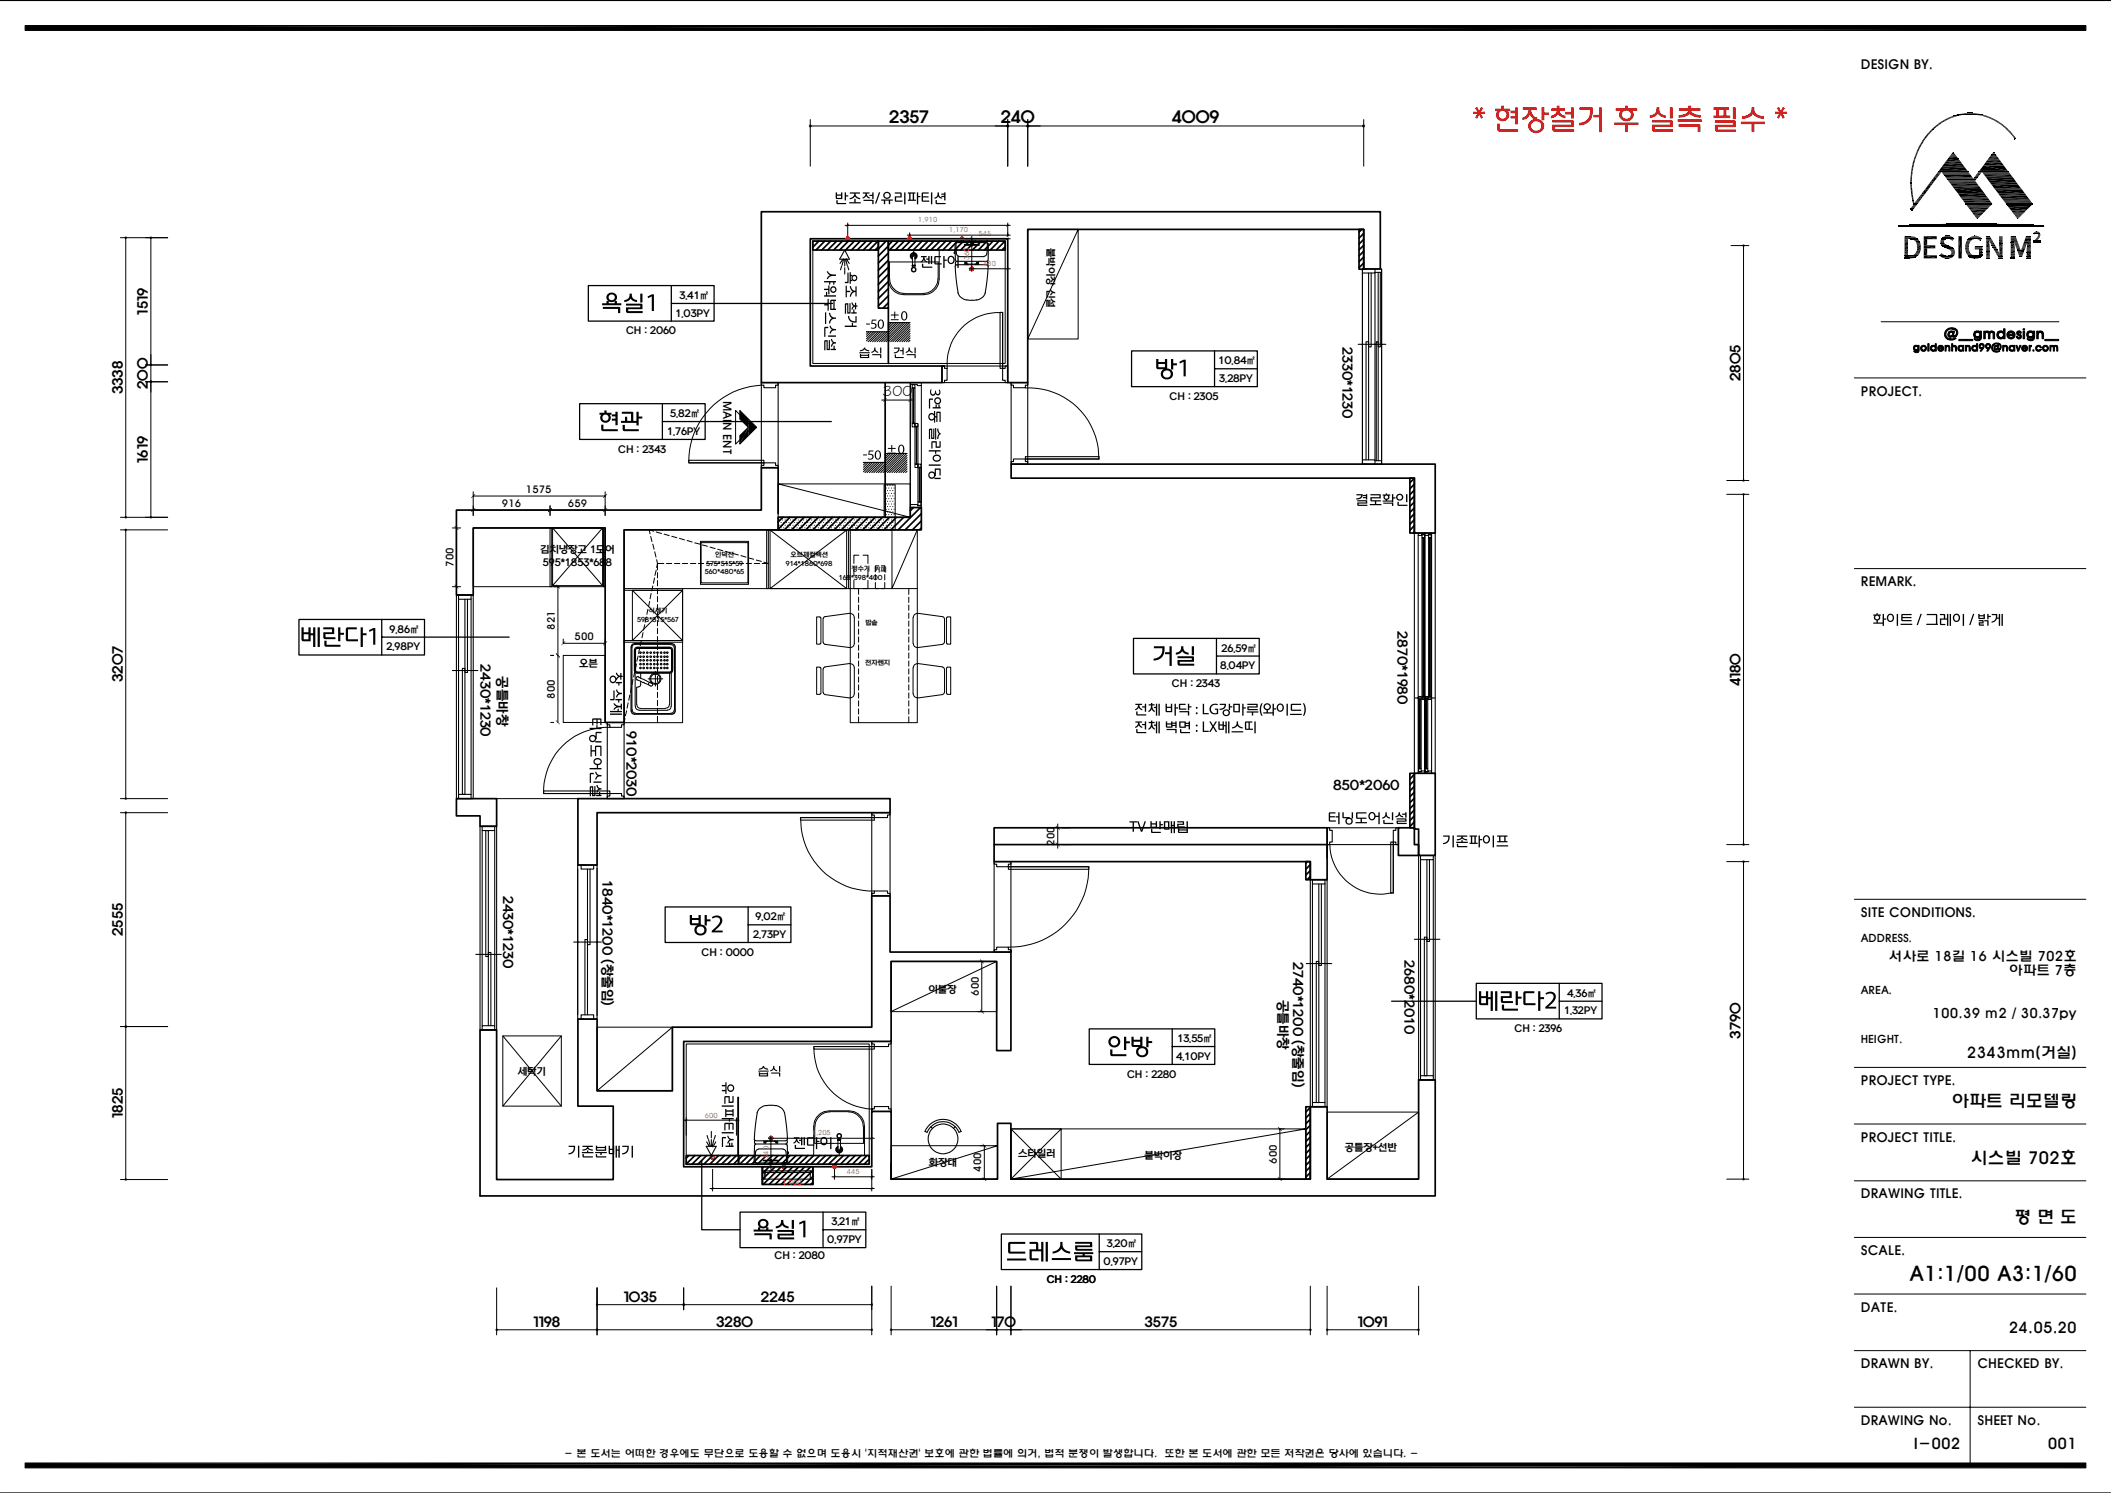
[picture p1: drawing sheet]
<svg xmlns="http://www.w3.org/2000/svg" width="420mm" height="297mm" viewBox="0 0 420 297" stroke-linecap="round" stroke-linejoin="round" font-family="sans-serif">
<defs><g id="words">
<text font-size="4.1" x="379.9" y="254.8">A1:1/00 A3:1/60</text>
<g font-size="3.4">
<text x="388.2" y="220.1">아파트 리모델링</text>
<text x="392" y="231.5">시스빌 702호</text>
<text x="400.7" y="243.2">평 면 도</text>
</g>
<g font-size="3.2">
<text x="176.9" y="24.4">2357</text>
<text x="199.1" y="24.4">240</text>
<text x="233.1" y="24.4">4009</text>
</g>
<g font-size="3">
<text x="175.6" y="78.8">300</text>
<text x="391.3" y="210.5">2343mm(거실)</text>
<text x="399.6" y="265.1">24.05.20</text>
<text x="380.7" y="288.2">I-002</text>
<text x="407.4" y="288.2">001</text>
</g>
<g font-size="2.7">
<text x="29.4" y="62.6" transform="rotate(-90 29.4 62.6)">1519</text>
<text x="29.4" y="77.4" transform="rotate(-90 29.4 77.4)">200</text>
<text x="346.3" y="75.9" transform="rotate(-90 346.3 75.9)">2805</text>
<text x="24.4" y="78.4" transform="rotate(-90 24.4 78.4)">3338</text>
<text x="29.4" y="92" transform="rotate(-90 29.4 92)">1619</text>
<text x="24.4" y="135.8" transform="rotate(-90 24.4 135.8)">3207</text>
<text x="346.3" y="136.5" transform="rotate(-90 346.3 136.5)">4180</text>
<text x="24.4" y="186.2" transform="rotate(-90 24.4 186.2)">2555</text>
<text x="375.8" y="191.2">서사로 18길 16 시스빌 702호</text>
<text x="399.7" y="194">아파트 7층</text>
<text x="384.5" y="202.5">100.39 m2 / 30.37py</text>
<text x="346.3" y="206.6" transform="rotate(-90 346.3 206.6)">3790</text>
<text x="24.4" y="222.4" transform="rotate(-90 24.4 222.4)">1825</text>
<text x="106.2" y="263.9">1198</text>
<text x="124.1" y="259">1035</text>
<text x="142.5" y="263.9">3280</text>
<text x="151.4" y="259">2245</text>
<text x="185.2" y="263.9">1261</text>
<text x="197.3" y="263.9">170</text>
<text x="227.7" y="263.9">3575</text>
<text x="270.2" y="263.9">1091</text>
</g>
<g font-size="2.6">
<text x="370.2" y="13.7">DESIGN BY.</text>
<text x="267.1" y="69" transform="rotate(90 267.1 69)">2330*1230</text>
<text x="370.2" y="78.7">PROJECT.</text>
<text x="370.2" y="116.6">REMARK.</text>
<text x="278" y="125.6" transform="rotate(90 278 125.6)">2870*1980</text>
<text x="95.6" y="132.2" transform="rotate(90 95.6 132.2)">2430*1230</text>
<text x="99" y="134.5" transform="rotate(90 99 134.5)">공틀바창</text>
<text x="124.6" y="145.5" transform="rotate(90 124.6 145.5)">910*2030</text>
<text x="265.3" y="157.2">850*2060</text>
<text x="100.1" y="178.2" transform="rotate(90 100.1 178.2)">2430*1230</text>
<text x="119.9" y="175" transform="rotate(90 119.9 175)">1840*1200 (창줄임)</text>
<text x="370.2" y="182.5">SITE CONDITIONS.</text>
<text x="257.3" y="191.3" transform="rotate(90 257.3 191.3)">2740*1200 (창줄임)</text>
<text x="279.4" y="191.1" transform="rotate(90 279.4 191.1)">2680*2010</text>
<text x="254.3" y="198.8" transform="rotate(90 254.3 198.8)">공틀바창</text>
<text x="370.2" y="215.9">PROJECT TYPE.</text>
<text x="370.2" y="227.2">PROJECT TITLE.</text>
<text x="370.2" y="238.4">DRAWING TITLE.</text>
<text x="370.2" y="249.7">SCALE.</text>
<text x="370.2" y="260.9">DATE.</text>
<text x="370.2" y="272.2">DRAWN BY.</text>
<text x="393.4" y="272.2">CHECKED BY.</text>
<text x="370.2" y="283.5">DRAWING No.</text>
<text x="393.4" y="283.5">SHEET No.</text>
</g>
<text font-size="2.3" x="143.8" y="79.7" transform="rotate(90 143.8 79.7)">MAIN ENT</text>
<g font-size="2.2">
<text x="370.2" y="187.4">ADDRESS.</text>
<text x="370.2" y="197.7">AREA.</text>
<text x="370.2" y="207.4">HEIGHT.</text>
</g>
<g font-size="2">
<text x="208.3" y="49.3" transform="rotate(90 208.3 49.3)">붙박이장 신설</text>
<text x="135.2" y="59.4">3.41㎡</text>
<text x="134.4" y="63">1.03PY</text>
<text x="124.5" y="66.5">CH : 2060</text>
<text x="242.4" y="72.5">10.84㎡</text>
<text x="242.6" y="76">3.28PY</text>
<text x="133.3" y="83">5.82㎡</text>
<text x="232.7" y="79.5">CH : 2305</text>
<text x="132.8" y="86.5">1.76PY</text>
<text x="123" y="90">CH : 2343</text>
<text x="99.9" y="100.8">916</text>
<text x="104.6" y="98">1575</text>
<text x="113" y="100.8">659</text>
<text x="90.2" y="112.8" transform="rotate(-90 90.2 112.8)">700</text>
<text x="107.4" y="109.9">김치냉장고 1도어</text>
<text x="108" y="112.6">595*1853*688</text>
<text x="77.5" y="125.9">9.86㎡</text>
<text x="110.4" y="125.3" transform="rotate(-90 110.4 125.3)">821</text>
<text x="76.9" y="129.4">2.98PY</text>
<text x="114.3" y="127.3">500</text>
<text x="243" y="129.6">26.59㎡</text>
<text x="115.2" y="132.7">오븐</text>
<text x="233.2" y="136.7">CH : 2343</text>
<text x="242.7" y="133.2">8.04PY</text>
<text x="110.4" y="139" transform="rotate(-90 110.4 139)">800</text>
<text x="209.8" y="168.3" transform="rotate(-90 209.8 168.3)">200</text>
<text x="150.3" y="183.1">9.02㎡</text>
<text x="139.6" y="190.2">CH : 0000</text>
<text x="149.8" y="186.6">2.73PY</text>
<text x="184.7" y="197.5">이불장</text>
<text x="194.7" y="198.2" transform="rotate(-90 194.7 198.2)">600</text>
<text x="311.2" y="201.8">1.32PY</text>
<text x="311.8" y="198.2">4.36㎡</text>
<text x="234.3" y="207.3">13.55㎡</text>
<text x="301.3" y="205.3">CH : 2396</text>
<text x="103" y="213.8">세탁기</text>
<text x="224.2" y="214.4">CH : 2280</text>
<text x="234" y="210.9">4.10PY</text>
<text x="184.8" y="232">화장대</text>
<text x="195.2" y="233.2" transform="rotate(-90 195.2 233.2)">400</text>
<text x="202.6" y="230.3">스타일러</text>
<text x="227.7" y="230.6">붙박이장</text>
<text x="254" y="231.5" transform="rotate(-90 254 231.5)">600</text>
<text x="267.5" y="228.9">공틀장+선반</text>
<text x="165.4" y="243.8">3.21㎡</text>
<text x="154.1" y="250.4">CH : 2080</text>
<text x="164.6" y="247.3">0.97PY</text>
<text x="219.5" y="251.6">0.97PY</text>
<text x="220.2" y="248.1">3.20㎡</text>
<text x="208.2" y="255.2">CH : 2280</text>
<text x="112.3" y="289.8">- 본 도서는 어떠한 경우에도 무단으로 도용할 수 없으며 도용시 '지적재산권' 보호에 관한 법률에 의거, 법적 분쟁이 발생합니다. 또한 본 도서에 관한 모든 저작권은 당사에 있습니다. -</text>
</g>
<g font-size="1.4" fill="#ff7f00">
<text x="182.7" y="44.2">1,910</text>
<text x="188.8" y="46.1">1,170</text>
<text x="194.7" y="46.9">545</text>
<text x="192.8" y="51.8" transform="rotate(-90 192.8 51.8)">360</text>
<text x="195.6" y="53">430</text>
<text x="140.3" y="222.3">600</text>
<text x="161.5" y="225.8">1,205</text>
<text x="152.9" y="230.5" transform="rotate(-90 152.9 230.5)">340</text>
<text x="168.5" y="233.6">445</text>
<text x="155.7" y="235.8">1,900</text>
</g>
<g font-size="1.3">
<text x="140.5" y="112.6">575*515*59</text>
<text x="142.3" y="110.8">인덕션</text>
<text x="156.3" y="112.5">914*1860*698</text>
<text x="157.3" y="110.8">오브제컬렉션</text>
<text x="169.4" y="113.6">정수기 커피</text>
<text x="140.2" y="114.2">560*480*65</text>
<text x="166.9" y="115.4">168*398*400</text>
<text x="126.7" y="123.7">598*815*567</text>
<text x="129" y="122">식세기</text>
<text x="172.2" y="124.4">밥솥</text>
<text x="172.1" y="132.2">전자렌지</text>
</g>
</g></defs>
<g fill="#000">
<path d="M5 5.1l410 1h-410zM5 5.1h410v1zM380.1 35.8l.3 .4h-.3zM380.1 35.8h.3v.4zM380.1 36.2h.3zM380.1 36.2l.3 .1zM380.1 36.3h.3zM380.1 36.3l.3 .1zM380.1 36.4h.3zM380.1 36.4l.3 .1zM380.1 36.5l.3 .2h-.3zM380.1 36.5h.3v.2z"/>
<path d="M380.1 36.7l.3 .5h-.3zM380.1 36.7h.3v.5zM380.1 35.3l.3 .5h-.3zM380.1 35.3h.3v.5zM380.1 37.2l.3 .2h-.3zM380.1 37.2h.3v.2zM380.1 37.4l.4 1.2h-.3zM380.1 37.4h.3l.1 1.2zM380.2 35l.2 .3h-.3zM380.2 35h.2v.3zM380.2 34.4l.2 .6h-.2zM380.2 34.4h.3l-.1 .6z"/>
<path d="M380.2 34.1l.3 .3h-.3zM380.2 34.1h.3v.3zM380.2 38.6l.3 .1h-.3zM380.2 38.6h.3v.1zM380.2 38.7l.5 1.2h-.2zM380.2 38.7h.3l.2 1.2zM380.3 33.5l.2 .6h-.3zM380.3 33.5h.3l-.1 .6zM380.4 33.3l.2 .2h-.3zM380.4 33.3h.3l-.1 .2zM380.5 32.7l.2 .6h-.3zM380.5 32.7h.3l-.1 .6z"/>
<path d="M380.5 39.9h.3zM380.5 39.9l.3 .4h-.3zM380.5 39.9h.3v.4zM380.5 32.5l.3 .2h-.3zM380.5 32.5h.3v.2zM380.7 31.9l.1 .6h-.3zM380.7 31.9h.3l-.2 .6zM380.8 31.7l.2 .2h-.3zM380.8 31.7h.2v.2zM381 31.1v.6h-.2zM381 31.1h.3l-.3 .6zM381 30.9l.3 .2h-.3z"/>
<path d="M381 30.9h.3v.2zM381.3 30.4v.5h-.3zM381.3 30.4h.3l-.3 .5zM381.3 30.1l.3 .3h-.3zM381.3 30.1h.3v.3zM381.3 39.8l.5 .3h-.7zM381.3 39.8h.7l-.2 .3zM381.5 39.6l.5 .2h-.7zM381.5 39.6h.7l-.2 .2zM381.6 29.6v.5h-.3zM381.6 29.6h.3l-.3 .5zM381.6 39.5l.6 .1h-.7z"/>
<path d="M381.6 39.5h.7zM381.6 29.4l.3 .2h-.3zM381.6 29.4h.4l-.1 .2zM381.9 39.1l.4 .4h-.7zM381.9 39.1h.7l-.3 .4zM381.9 28.9l.1 .5h-.4zM381.9 28.9h.4l-.3 .5zM382 28.7l.3 .2h-.4zM382 28.7h.4l-.1 .2zM382.2 38.7l.4 .4h-.7zM382.2 38.7h.7l-.3 .4zM382.2 38.7h.7z"/>
<path d="M382.4 28.2v.5h-.4zM382.4 28.2h.3l-.3 .5zM382.4 28.1l.3 .1h-.3zM382.4 28.1h.3v.1zM382.6 38.2l.3 .5h-.7zM382.6 38.2h.7l-.4 .5zM382.8 27.5l-.1 .6h-.3zM382.8 27.5h.3l-.4 .6zM382.8 27.5h.3zM382.8 27.5h.4zM383 37.7l.3 .5h-.7zM383 37.7h.7l-.4 .5z"/>
<path d="M383.2 26.9v.6h-.4zM383.2 26.9h.4l-.4 .6zM383.2 26.9h.4zM383.3 26.8h.4zM383.5 37l.2 .7h-.7zM383.5 37h.7l-.5 .7zM383.8 26.3l-.1 .5h-.4zM383.8 26.3h.3l-.4 .5zM383.8 26.3h.3zM383.8 26.3h.4zM383.8 36.5l.4 .5h-.7zM383.8 36.5h.7l-.3 .5z"/>
<path d="M384.1 36.1l.4 .4h-.7zM384.1 36.1h.7l-.3 .4zM384.3 25.7h.4zM384.3 25.7l-.1 .6h-.4zM384.3 25.7h.4l-.5 .6zM384.7 35.3l.7 .1zM384.7 35.3h.7zM384.7 35.4l.1 .7h-.7zM384.7 35.4h.7l-.6 .7zM384.3 25.7l.5-.4-.1 .4zM384.8 25.3h.4l-.5 .4zM384.8 25.3h.4z"/>
<path d="M384.9 25.2h.4zM384.9 35.1l.5 .2h-.7zM384.9 35.1h.7l-.2 .2zM385.1 34.8l.5 .3h-.7zM385.1 34.8h.7l-.2 .3zM385.3 34.5l.5 .3h-.7zM385.3 34.5h.7l-.2 .3zM384.9 25.2l.5-.4-.1 .4zM385.4 24.8h.4l-.5 .4zM385.4 24.8h.4zM385.4 24.8h.5zM385.4 34.4l.6 .1h-.7z"/>
<path d="M385.4 34.4h.7l-.1 .1zM385.5 34.2l.6 .2h-.7zM385.5 34.2h.7l-.1 .2zM385.6 34.2h.6zM385.4 24.8l.5-.4v.4zM385.9 24.4h.5l-.5 .4zM385.9 24.4h.5zM386 24.3h.5zM386.2 33.4l5.3 .6h-5.8zM386.2 33.4h4.8l.5 .6zM386 24.3l.5-.3v.3zM386.5 24h.6l-.6 .3z"/>
<path d="M386.5 24l.2-.1 .4 .1zM386.7 23.9h.6l-.2 .1zM386.8 32.6l3.9 .5h-4.3zM386.8 32.6h3.6l.3 .5zM386.7 23.9l.4-.2 .2 .2zM387.1 23.7h.6l-.4 .2zM387.1 23.7l.2-.1 .4 .1zM387.3 23.6h.7l-.3 .1zM387.3 23.6l.3-.2 .4 .2zM387.6 23.4h.8l-.4 .2zM387.8 31.2h1.6l.2 .4zM387.9 31.1l1.5 .1h-1.6z"/>
<path d="M387.9 31.1h1.4l.1 .1zM387.6 23.4l.4-.1 .4 .1zM388 23.3h.8l-.4 .1zM388.1 30.9l1.2 .2h-1.4zM388.1 30.9h1l.2 .2zM388 23.3h.8zM388.2 23.2h.8zM388.2 30.7l.9 .2h-1zM388.2 30.7h.8l.1 .2zM388.2 30.7h.8zM388.2 30.6l.8 .1zM388.2 30.6h.7z"/>
<path d="M388.3 30.6h.6zM388.4 30.4h.3zM388.4 30.4l.4 .2h-.5zM388.4 30.4l.4 .2zM388.5 30.3h.2zM388.5 30.3l.2 .1zM388.5 30.4h.2h-.3zM388.5 30.4h.2zM388.7 23h1zM388.7 23h1.1zM388.2 23.2l.5-.2 .3 .2zM388.7 23h1l-.7 .2z"/>
<path d="M388.7 37.4l6.1 1h-5.3zM388.7 37.4h5.3l.8 1zM388.7 23l.5-.1 .6 .1zM389.2 22.9h1.3l-.7 .1zM389.2 22.9h1.3zM389.4 22.8h1.7zM389.5 22.8h1.7zM389.5 38.4l5.7 .6h-5.3zM389.5 38.4h5.3l.4 .6zM391.4 22.5h1.5zM391.4 22.5h1.2zM391.6 22.5h1z"/>
<path d="M391.6 22.5h.6zM391.7 22.5h.5zM391.8 22.5h.4zM391.8 22.5h.2zM392.6 35.5l.7 .1zM392.6 35.5h.7zM392.6 22.8h1.8zM392.7 35.5h.7zM392.7 35.3l.7 .2h-.7zM392.7 35.3h.7v.2zM392.7 35.3h.7zM392.8 35.3h.6z"/>
<path d="M393 35.1l.4 .2h-.6zM393 35.1h.7l-.3 .2zM393.1 34.9l.6 .2h-.7zM393.1 34.9h.6v.2zM393.3 34.6l.4 .3h-.6zM393.3 34.6h.7l-.3 .3zM393.4 34.5l.6 .1h-.7zM393.4 34.5h.6zM393.5 34.4l.5 .1h-.6zM393.5 34.4h.7l-.2 .1zM393.5 22.9h1.5zM393.5 34.4h.7z"/>
<path d="M393.6 34.3h.7zM393.6 34.2h.7zM393.6 34.2l.7 .1zM393.9 22.9l1.4 .1zM394.3 23l1.5 .2h-.8zM394.3 23h1l.5 .2zM394.6 32.9l4.9 1.1h-5.7zM394.6 32.9h4.1l.8 1.1zM395 23.2l.9 .1zM395 32.3l3.7 .6h-4.1zM395 32.3h3.2l.5 .6zM395.1 23.3l1.4 .2h-.6z"/>
<path d="M395.1 23.3h.8l.6 .2zM395.4 31.9l2.8 .4h-3.2zM395.4 31.9h2.5l.3 .4zM395.5 35.8l5.7 .6h-5.3zM395.5 35.8h5.4l.3 .6zM395.9 23.5l.6 .1zM395.9 23.6l1.2 .3h-.5zM395.9 23.6h.6l.6 .3zM395.9 31.2l1.7 .3h-2zM395.9 31.2h1.5l.2 .3zM395.9 31.1l1.5 .1h-1.5zM395.9 31.1l1.5 .1z"/>
<path d="M396.2 30.8l1.1 .3h-1.4zM396.2 30.8h.9l.2 .3zM396.2 30.8h.9zM396.2 36.7l5.9 .8h-5.3zM396.2 36.7h5.3l.6 .8zM396.4 30.6l.6 .2h-.8zM396.4 30.6h.5l.1 .2zM396.4 30.5l.5 .1zM396.5 30.4h.2zM396.4 30.5h.4zM396.5 30.4l.3 .1zM396.5 30.3h.2z"/>
<path d="M396.5 30.3l.2 .1zM396.6 23.9l.7 .1zM396.6 30.3h.1zM396.7 24l1.1 .3h-.5zM396.7 24h.6l.5 .3zM397 37.8l5.9 .7h-5.3zM397 37.8h5.3l.6 .7zM397.3 24.3l.7 .1zM397.5 24.4l.9 .3h-.4zM397.5 24.4h.5l.4 .3zM398 24.7l.7 .2h-.5zM398 24.7h.4l.3 .2z"/>
<path d="M398.2 24.9l.8 .3h-.4zM398.2 24.9h.5l.3 .3zM398.6 25.2l.7 .3h-.4zM398.6 25.2h.4l.3 .3zM398.9 25.5l.7 .3h-.4zM398.9 25.5h.4l.3 .3zM399.2 25.8l.8 .3h-.5zM399.2 25.8h.4l.4 .3zM399.5 26.1l.7 .3h-.4zM399.5 26.1h.5l.2 .3zM399.8 26.4l.7 .4h-.3zM399.8 26.4h.4l.3 .4z"/>
<path d="M400.2 26.8l.6 .3h-.4zM400.2 26.8h.3l.3 .3zM400.4 27.1l.6 .3h-.3zM400.4 27.1h.4l.2 .3zM400.7 27.4l.4 .1zM400.7 27.5l.4 .1zM400.8 27.6h.3zM400.8 27.6h.2zM400.8 27.6h.1zM378.9 47h1.2zM378.9 47h1.5zM378.9 47l1.8 .1z"/>
<path d="M378.9 47.5l.7 .1zM378.9 47.6h.7zM378.9 47.6l.7 .1zM378.9 47.7l.7 .2h-.7zM378.9 47.7h.7v.2zM378.9 47.9l.7 .1zM378.9 48l.7 .2h-.7zM378.9 48h.7v.2zM378.9 48.2l.7 .7h-.7zM378.9 48.2h.7v.7zM378.9 48.9l.7 .1zM378.9 49l.7 .7h-.7z"/>
<path d="M378.9 49h.7v.7zM378.9 49.7l.7 .3h-.7zM378.9 49.7h.7v.3zM378.9 50l.7 .3h-.7zM378.9 50h.7v.3zM378.9 50.3l.7 .2h-.7zM378.9 50.3h.7v.2zM378.9 50.5l.7 .1h-.7zM378.9 50.5h.7v.1zM378.9 50.6l.7 .2h-.7zM378.9 50.6h.7v.2zM378.9 50.8h.7z"/>
<path d="M378.9 51.1l1.8 .2h-1.8zM378.9 51.3l1.6 .1zM378.9 51.3h1.8zM378.9 51.4h1.3zM378.9 51.4h1.6zM378.9 51.4h1.2zM380 47.5h1.6zM380 47.5l1.6 .1zM380 50.8h1.6zM380.1 50.8h1.5zM380.1 41.5h.6zM380.1 41.5l.6 .1z"/>
<path d="M380.1 41.6l.6 .1zM380.1 41.6h.6zM380.1 41.5h.7zM380.1 41.7h.5zM380.1 41.7h.6zM380.2 47.6h1.4zM380.2 41.4l.6 .1zM380.2 41.4h.7zM380.2 41.7h.4zM380.2 41.7l.3 .1zM380.2 41.7h.4l-.1 .1zM380.2 41.3l.7 .1h-.7z"/>
<path d="M380.2 41.3h.7zM380.3 41.8h.2zM380.3 41.8l.2 .1zM380.3 47.6l1.4 .1zM380.4 41.9h.1zM380.4 50.8h1.2zM380.4 41l.7 .1zM380.4 41.1l.5 .2h-.7zM380.4 41.1h.7l-.2 .2zM380.5 40.3l.4 .1h-.3zM380.5 40.3h.3l.1 .1zM380.6 40.4h.3z"/>
<path d="M380.6 40.9l.5 .1h-.7zM380.6 40.9h.7l-.2 .1zM380.6 40.4l.9 .2h-.8zM380.6 40.4h1l-.1 .2zM380.7 40.6l.7 .1zM380.7 40.6h.8zM380.7 40.7h.7zM380.7 40.7h.6zM380.7 40.7l.6 .1zM380.7 40.8l.6 .1h-.7zM380.7 40.8h.6v.1zM380.7 47.7h1z"/>
<path d="M380.7 47.7l1.1 .2h-.8zM380.7 47.7h1l.1 .2zM380.4 50.8l.3-.1 .9 .1zM380.7 50.7h1l-.1 .1zM380.9 40.4h.7zM381 47.9l1 .2h-.8zM381 47.9h.8l.2 .2zM381 40.4h.6zM381 40.3l.6 .1zM381 40.3h.7zM381 50.4l.8 .1zM381 50.4h.9z"/>
<path d="M380.7 50.7l.3-.2 .7 .2zM381 50.5h.8l-.1 .2zM381.1 40.1l.6 .2h-.7zM381.1 40.1h.7l-.1 .2zM381.2 48.1h.8zM381.2 48.1l.9 .4h-.8zM381.2 48.1h.8l.1 .4zM381.2 50.2l.7 .2h-.9zM381.2 50.2h.8l-.1 .2zM381.3 48.5l.8 .2h-.7zM381.3 48.5h.8v.2zM381.3 49.9l.7 .3h-.8z"/>
<path d="M381.3 49.9h.8l-.1 .3zM381.4 48.7l.7 .2h-.7zM381.4 48.7h.7v.2zM381.4 49.8l.7 .1zM381.4 49.8h.7zM381.4 48.9l.7 .4h-.7zM381.4 48.9h.7v.4zM381.4 49.3l.7 .1zM381.4 49.4l.7 .4h-.7zM381.4 49.4h.7v.4zM382.7 47l2.6 .6h-2.6zM382.7 47h2.6v.6z"/>
<path d="M382.7 47.6l.7 1.2h-.7zM382.7 47.6h.7v1.2zM382.7 48.8l2.3 .6h-2.3zM382.7 48.8h2.3v.6zM382.7 49.4l.7 1.4h-.7zM382.7 49.4h.7v1.4zM382.7 50.8l2.7 .6h-2.7zM382.7 50.8h2.7v.6zM385.9 50.8h1.2zM385.9 50.8l1.5 .1zM386 50.7l.9 .1zM386.1 47.8l.7 .1z"/>
<path d="M386.1 47.9l.7 .2h-.7zM386.1 47.9h.7v.2zM386.1 48.1h.7zM386.1 48.1l.7 .2h-.7zM386.1 48.1h.7v.2zM386.1 48.3h.7zM386.1 48.3l.9 .2h-.9zM386.1 48.3h.7l.2 .2zM386.1 50.5l.4 .1zM386.1 50.6l.7 .1h-.8zM386.1 50.6l.7 .1zM386.1 48.5l1 .1z"/>
<path d="M386.1 48.6l1.4 .2h-1.3zM386.1 48.6h1l.4 .2zM386.2 47.7h.8zM386.2 47.7l.6 .1h-.7zM386.2 47.7h.8l-.2 .1zM386.2 47.5l.8 .2h-.8zM386.2 47.5h1l-.2 .2zM386.1 50.5l.1-.1 .3 .1zM386.2 50.4l.3 .1zM386.2 47.5h1.1zM386.2 47.5h1.3zM386.2 47.5h1z"/>
<path d="M386.2 48.8h1.3zM386.3 48.8h1.3zM386.3 48.8l1.5 .1h-1.5zM386.3 48.8h1.3l.2 .1zM386.3 48.9h1.5zM386.3 48.9l1.7 .1zM386.5 49h1.5zM386.5 51.3h1.7zM386.5 51.3h1.8zM386.5 49h1.6zM386.5 49l1.8 .1zM386.5 51.3l1.6 .1z"/>
<path d="M386.6 49.1l1.8 .1zM386.7 47.1h1.6l.2 .1zM386.7 47.1h1.6zM386.8 47.1h1.5zM386.8 49.2l1.7 .1zM386.8 51.4h1zM386.8 51.4h1.3zM386.8 47.1h1.4zM386.9 47l1.3 .1zM386.9 49.3h1.6zM387 49.3h1.6zM387 51.4h.7z"/>
<path d="M387 51.4h.8zM387.1 49.3l1.6 .1zM386.9 47h1.1zM387.1 46.9l.9 .1zM387.1 51.4h.6zM387.1 46.9h.8zM387.2 46.9h.7zM387.3 49.4h1.4zM387.3 49.4l1.4 .1zM387.4 49.5h1.3zM387.2 46.9h.5zM387.5 47.5h1.2z"/>
<path d="M387.5 47.5h1.3zM387.5 49.5h1.2zM387.6 49.5l1.2 .2h-1zM387.6 49.5h1.1l.1 .2zM387.7 47.5h1zM387.4 50.9h1.3zM387.7 50.8l1 .1zM387.8 47.5l.9 .1zM387.8 47.5h.9zM387.7 50.8h1zM387.8 50.8h.9zM387.8 49.7l1.1 .1h-.9z"/>
<path d="M387.8 49.7h1l.1 .1zM388 49.8h.9zM388 47.6l.6 .1zM388 47.6h.7zM388 49.8l.9 .2h-.7zM388 49.8h.9v.2zM388 50.7h.8zM387.8 50.8l.2-.1 .7 .1zM388 50.7h.8l-.1 .1zM388.2 47.7l.4 .1zM388.2 47.7h.4zM388.2 50h.7z"/>
<path d="M388.2 50l.8 .2h-.8zM388.2 50h.7l.1 .2zM388.2 50.5h.7zM388.2 50.5l.6 .2h-.8zM388.2 50.5h.7l-.1 .2zM388.2 47.8h.3zM388.2 47.8h.4zM388.2 50.2h.8zM388.2 50.2l.7 .3h-.7zM388.2 50.2h.8l-.1 .3zM388.4 47.8l.1 .1zM389.6 47l.7 4.4h-.7z"/>
<path d="M389.6 47h.7v4.4zM391 48.9l.7 .3h-.7zM391 48.9h.7v.3zM391 49.2l.7 .1zM391 49.2h.7zM391 49.3l.7 .3h-.7zM391 49.3h.7v.3zM391 49.6l.7 .1zM391 48.6l.7 .2h-.7zM391 48.6h.8l-.1 .2zM391 48.8l.7 .1h-.7zM391 48.8h.7v.1z"/>
<path d="M391 49.7l.8 .2h-.7zM391 49.7h.7l.1 .2zM391.1 49.9l.7 .2h-.7zM391.1 49.9h.7v.2zM391.1 48.3l.7 .1zM391.1 48.4l.7 .2h-.8zM391.1 48.4h.7v.2zM391.1 50.1h.8zM391.1 50.1l.9 .3h-.8zM391.1 50.1h.8l.1 .3zM391.2 48.1l.6 .2h-.7zM391.2 48.1h.7l-.1 .2z"/>
<path d="M391.2 50.4h.8zM391.2 48l.7 .1h-.7zM391.2 48h.8l-.1 .1zM391.2 50.4l1 .1h-.9zM391.2 50.4h.8l.2 .1zM391.3 47.9l.7 .1zM391.3 47.9h.8zM391.3 50.5l1 .2h-.9zM391.3 50.5h.9l.1 .2zM391.4 47.8l.7 .1h-.8zM391.4 47.8h.9l-.2 .1zM391.4 50.7h1z"/>
<path d="M391.4 50.7l1.2 .1zM391.5 47.7h.9zM391.5 47.7l.8 .1h-.9zM391.5 47.7h.9l-.1 .1zM391.5 50.8h1.3zM391.5 47.6l.9 .1h-.9zM391.5 47.6h1.2zM391.5 50.8l1.5 .1zM391.5 50.9h1.6zM391.6 47.5h1.4zM391.6 47.5h1.3zM391.6 47.5l1.1 .1z"/>
<path d="M391.9 51.2l1.9 .1h-1.6zM392.1 47.1l1.9 .1zM392.2 51.3l1.5 .1zM392.2 51.3h1.6zM392.2 51.4h1.3zM392.2 51.4h1.5zM392.1 47.1h1.7zM392.3 47.1h1.5zM392.4 42.3l2 .3h-1.8zM392.3 47.1h1.4zM392.5 47l1.2 .1zM392.5 51.4h.9z"/>
<path d="M392.5 51.4h1zM392.6 51.4l.5 .1zM392.6 51.4h.8zM392.5 47h1zM392.6 46.9l.9 .1zM392.6 42.6l1.5 .3h-1.2zM392.6 42.6h1.8l-.3 .3zM392.9 42.9h1.1zM392.9 42.9h1.2zM392.6 46.9h.8zM392.9 46.9h.5zM392.9 49.1h1.5z"/>
<path d="M392.9 49.1l1.5 .1zM392.9 49.2h1.5zM392.9 49.2l1.5 .2h-1.5zM392.9 49.2h1.5v.2zM392.9 49.4l1.5 .2h-1.5zM392.9 49.4h1.5v.2zM392.9 49.6h1.5zM392.9 51.5h.2zM392.9 42.9l.9 .2h-.8zM392.9 42.9h1.1l-.2 .2zM392.9 46.9h.3zM393 47.5h1.3z"/>
<path d="M393 43.1l.7 .1zM393 43.1h.8zM393.1 43.2l.5 .1h-.4zM393.1 43.2h.6l-.1 .1zM393.1 47.5h1.2zM393.1 50.9h1.3zM393.2 43.3l.4 .1zM393.2 43.3h.4zM393.2 43.4h.3zM393.2 43.4h.4zM393.3 43.4l.2 .1zM393.3 43.5h.1z"/>
<path d="M393.3 43.5h.2zM393.4 47.5l.8 .1zM393.4 47.5h.9zM393.5 50.8l.9 .1zM393.5 50.8h.9zM393.6 47.6l.4 .2zM393.6 47.6h.6l-.2 .2zM393.7 47.8l.3 .1zM393.7 47.8h.3v.1zM393.7 49.6h.7zM393.7 49.6l.7 .1zM393.7 49.7h.7z"/>
<path d="M393.7 49.7l.7 .2h-.7zM393.7 49.7h.7v.2zM393.7 49.9l.7 .3h-.7zM393.7 49.9h.7v.3zM393.7 50.2h.7zM393.7 50.2l.7 .3h-.7zM393.7 50.2h.7v.3zM393.7 50.5h.7zM393.7 50.5l.7 .1zM393.7 50.6l.7 .1zM393.5 50.8l.2-.1 .7 .1zM393.7 50.7h.7v.1z"/>
<path d="M395.2 47h.7zM395.2 47l.7 .1zM395.2 47.1l.8 .1zM395.2 47.2h.8zM395.2 47.2l.9 .2h-.9zM395.2 47.2h.8l.1 .2zM395.2 47.4h.9zM395.2 47.4l1.1 .3h-1.1zM395.2 47.4h.9l.2 .3zM395.2 47.7l1.2 .1h-1.2zM395.2 47.7h1.1l.1 .1zM395.2 47.8l1.2 .1z"/>
<path d="M395.2 47.9l.6 .5h-.6zM395.2 47.9h.6v.5zM395.2 48.4l.7 .8h-.7zM395.2 48.4h.6l.1 .8zM395.2 49.2l.7 .1h-.7zM395.2 49.2h.7v.1zM395.2 49.3l.7 .1zM395.2 49.4h.7zM395.2 49.4l.7 .3h-.7zM395.2 49.4h.7v.3zM395.2 49.7l.7 .3h-.7zM395.2 49.7h.7v.3z"/>
<path d="M395.2 50h.7zM395.2 50l.7 .4h-.7zM395.2 50h.7v.4zM395.2 50.4l.7 .3h-.7zM395.2 50.4h.7v.3zM395.2 50.7l.7 .1zM395.2 50.8l.7 .2h-.7zM395.2 50.8h.7v.2zM395.2 51l.7 .1zM395.2 51.1l.7 .1h-.7zM395.2 51.1h.7v.1zM395.2 51.2l.7 .1z"/>
<path d="M395.2 51.3l.7 .1zM395.2 51.4h.7zM395.8 47.9h.6zM395.8 47.9l.7 .1zM395.9 48l.7 .3h-.6zM395.9 48h.6l.1 .3zM396 48.3h.7zM396 48.3l.8 .3h-.6zM396 48.3h.7l.1 .3zM396.2 48.6l.7 .2h-.7zM396.2 48.6h.6l.1 .2zM396.2 48.8h.7z"/>
<path d="M396.2 48.8l.7 .1zM396.2 48.9h.8zM396.3 48.9l.7 .1h-.6zM396.3 48.9h.7v.1zM396.4 49l.7 .2h-.6zM396.4 49h.6l.1 .2zM396.5 49.2h.6zM396.5 49.2l.7 .2h-.7zM396.5 49.2h.6l.1 .2zM396.5 49.4l.8 .1h-.7zM396.5 49.4h.7l.1 .1zM396.6 49.5h.7z"/>
<path d="M396.7 49.5l.6 .1zM396.7 49.6h.7zM396.7 49.6l.7 .1h-.7zM396.7 49.6h.7v.1zM396.7 49.7l.9 .3h-.7zM396.7 49.7h.7l.2 .3zM396.9 50l.7 .1zM397 50.1l.7 .3h-.6zM397 50.1h.6l.1 .3zM397.1 50.4l.7 .1zM397.2 50.5h.6zM397.2 50.5l1.2 .1z"/>
<path d="M397.2 50.6l1.2 .1h-1.1zM397.2 50.6h1.2v.1zM397.3 50.7l1.1 .3h-.9zM397.3 50.7h1.1v.3zM397.5 51h.9zM397.5 51l.9 .1h-.8zM397.5 51h.9v.1zM397.6 51.1l.8 .1zM397.6 51.2l.8 .1zM397.6 51.3l.8 .1zM397.6 51.4h.8zM397.7 51.4h.7z"/>
<path d="M397.7 47h.7zM397.7 47l.7 .1zM397.7 47.1l.7 .1h-.7zM397.7 47.1h.7v.1zM397.7 47.2l.7 .1h-.7zM397.7 47.2h.7v.1zM397.7 47.3l.7 .1zM397.7 47.4l.7 .2h-.7zM397.7 47.4h.7v.2zM397.7 47.6l.7 .1zM397.7 47.7l.7 .3h-.7zM397.7 47.7h.7v.3z"/>
<path d="M397.7 48l.7 .4h-.7zM397.7 48h.7v.4zM397.7 48.4h.7zM397.7 48.4l.7 .3h-.7zM397.7 48.4h.7v.3zM397.7 48.7l.7 .3h-.7zM397.7 48.7h.7v.3zM397.7 49l.7 .1zM397.7 49.1l.7 .1h-.6zM397.7 49.1h.7v.1zM397.8 49.2l.6 .8h-.6zM397.8 49.2h.6v.8z"/>
<path d="M397.8 50l.6 .5h-.6zM397.8 50h.6v.5zM399.6 41.2l3.6 .6h-3.2zM399.6 41.2h4.2l-.6 .6zM400 47h1zM400 47l1 .1zM400 47.1h1.1zM400 47.1l1.1 .1zM400 47.2l1.1 .1h-1.1zM400 47.2h1.1v.1zM400 47.3l1.2 .1h-1.2zM400 47.3h1.1l.1 .1z"/>
<path d="M400 47.4l1.3 .3h-1.3zM400 47.4h1.2l.1 .3zM400 47.7l1.3 .1zM400 47.8l1.4 .4h-1.4zM400 47.8h1.3l.1 .4zM400 48.2h.7zM400 48.2l.7 .1zM400 48.3l.8 .2h-.8zM400 48.3h.7l.1 .2zM400 48.5l.8 .5h-.8zM400 48.5h.8v.5zM400 49l.9 .4h-.9z"/>
<path d="M400 49h.8l.1 .4zM400 49.4l.9 .1h-.9zM400 49.4h.9v.1zM400 49.5l.9 .1h-.9zM400 49.5h.9v.1zM400 49.6l.9 .1zM400 49.7h.9zM400 49.7l.9 .2h-.9zM400 49.7h.9v.2zM400 49.9l.9 .4h-.9zM400 49.9h.9v.4zM400 50.3l.9 .2h-.9z"/>
<path d="M400 50.3h.9v.2zM400 50.5l.9 .3h-.9zM400 50.5h.9v.3zM400 50.8l.9 .1zM400 50.9l.9 .3h-.9zM400 50.9h.9v.3zM400 51.2h.9zM400 51.2l.9 .2h-.9zM400 51.2h.9v.2zM400 51.4h.9zM400 51.4l.8 .1zM400.6 42.5l1.7 .1h-1.6z"/>
<path d="M400.6 42.5h1.9l-.2 .1zM400.7 42.6l1.5 .2h-1.4zM400.7 42.6h1.6l-.1 .2zM400.8 48.2h.6zM400.8 48.2l.6 .1zM400.8 48.3l.7 .1h-.6zM400.8 48.3h.6l.1 .1zM400.8 42.8l1.2 .1h-1.1zM400.8 42.8h1.4l-.2 .1zM400.9 48.4l.7 .3h-.7zM400.9 48.4h.6l.1 .3zM400.9 48.7h.7z"/>
<path d="M400.9 48.7l.8 .2h-.7zM400.9 48.7h.7l.1 .2zM400.9 42.9l1.1 .2h-1zM400.9 42.9h1.1v.2zM401 48.9h.7zM401 48.9l.7 .2h-.6zM401 48.9h.7v.2zM401 43.1l.8 .1h-.7zM401 43.1h1l-.2 .1zM401.1 49.1h.7zM401.1 49.1l.7 .1zM401.1 49.2h.7z"/>
<path d="M401.1 49.2l.7 .1zM401.1 43.2l.6 .1zM401.1 43.2h.7zM401.2 49.3l.7 .1h-.7zM401.2 49.3h.6l.1 .1zM401.2 49.4l.8 .3h-.7zM401.2 49.4h.7l.1 .3zM401.2 43.3h.4zM401.2 43.3h.5zM401.2 43.3l.4 .1zM401.3 49.7h.7zM401.3 49.7l.7 .2h-.6z"/>
<path d="M401.3 49.7h.7v.2zM401.3 43.4l.2 .1zM401.3 43.4h.3zM401.3 43.5h.2zM401.4 49.9l.6 .1zM401.4 43.5h.1zM401.4 50l1.2 .2h-1.1zM401.4 50h1.3l-.1 .2zM401.5 50.2l1 .2h-1zM401.5 50.2h1.1l-.1 .2zM401.5 50.4l.9 .3h-.7zM401.5 50.4h1l-.1 .3z"/>
<path d="M401.7 50.7l.7 .1h-.7zM401.7 50.7h.7v.1zM401.7 50.8h.7zM401.7 50.8l.6 .1zM401.7 50.9l.6 .1zM401.7 51l.6 .1zM401.7 51h.6zM401.8 51.1h.5zM402.1 49.9l.6 .1zM402.1 50h.6zM402.1 49.9h.6zM402.2 49.5l.5 .4h-.6z"/>
<path d="M402.2 49.5h.7l-.2 .4zM402.3 49.2l.6 .1zM402.3 49.2h.7zM402.3 49.3h.6zM402.3 49.3l.6 .2h-.7zM402.3 49.3h.6v.2zM402.3 49.1h.7zM402.3 49.1l.7 .1zM402.4 49h.7zM402.4 49l.6 .1zM402.5 48.8l.6 .2h-.7zM402.5 48.8h.6v.2z"/>
<path d="M402.5 48.6l.6 .2h-.6zM402.5 48.6h.7l-.1 .2zM402.5 48.5l.7 .1zM402.5 48.5h.7zM402.6 48.3l.6 .2h-.7zM402.6 48.3h.7l-.1 .2zM402.7 48.2h.6zM402.7 48.2l.6 .1h-.7zM402.7 48.2h.6v.1zM402.7 48l1.3 .1zM402.7 48.1l1.3 .1zM402.9 47.6h1.1z"/>
<path d="M402.9 47.6l1.1 .4h-1.3zM402.9 47.6h1.1v.4zM403 47.4l1 .2h-1.1zM403 47.4h1v.2zM403 47.2h1zM403 47.2l1 .2h-1zM403 47.2h1v.2zM403.1 47l.9 .1zM403.1 47.1h.9zM403.1 47.1l.9 .1h-1zM403.1 47.1h.9v.1zM403.2 49.4l.8 .2h-.8z"/>
<path d="M403.2 49.4h.8v.2zM403.2 49.6h.8zM403.2 49.6l.8 .1zM403.2 49.7h.8zM403.2 49.7l.8 .1h-.8zM403.2 49.7h.8v.1zM403.2 49.8l.8 .4h-.8zM403.2 49.8h.8v.4zM403.2 50.2h.8zM403.2 50.2l.8 .5h-.8zM403.2 50.2h.8v.5zM403.2 50.7l.8 .4h-.8z"/>
<path d="M403.2 50.7h.8v.4zM403.2 51.1h.8zM403.2 51.1l.8 .2h-.8zM403.2 51.1h.8v.2zM403.2 51.3l.8 .1zM403.2 51.4h.8zM403.2 51.4l.8 .1zM403.2 51.5h.8zM403.3 49.2l.7 .2h-.8zM403.3 49.2h.7v.2zM403.3 48.6h.7zM403.3 48.6l.7 .6h-.7z"/>
<path d="M403.3 48.6h.7v.6zM403.4 48.2l.6 .4h-.7zM403.4 48.2h.6v.4zM404.5 46.4h1.3zM404.5 46.4h.5zM404.5 46.4h.8zM404.5 48h1.5zM404.5 48l1.5 .1zM404.5 48.1l1.5 .1h-1.5zM404.5 48.1h1.5v.1zM404.5 48.2h1.5zM404.5 48.2l1.5 .1z"/>
<path d="M404.5 48.3h1.5zM404.6 46.4h1.2zM404.6 46.4h.4zM404.6 46.4l.3 .1zM404.6 46.3l1.2 .1zM404.6 47.9l1.4 .1zM404.7 46.5l.1 .1zM404.7 46.5h.2zM404.7 47.9h.5zM404.6 47.9h1.4zM404.7 47.9h1.3zM404.7 46.6h.1z"/>
<path d="M404.7 47.8h.6zM404.6 46.3l.2-.1 1 .1zM404.8 46.2h.9l.1 .1zM404.8 46.1l.9 .1zM404.9 47.7l.4 .1h-.6zM404.9 47.7h.5l-.1 .1zM404.8 46.1h.8zM405 46.1h.6zM404.9 47.7h.5zM405 47.6h.5zM405.1 47.5l.4 .1h-.5zM405.1 47.5h.5l-.1 .1z"/>
<path d="M405 46.1h.5zM405.1 46.1h.4zM405.2 47.9h.8zM405.3 46.4l.6 .1zM405.3 46.4h.5l.1 .1zM405.1 46.1h.2zM405.3 47.2l.3 .3h-.5zM405.3 47.2h.5l-.2 .3zM405.3 47.2h.5zM405.4 47.9h.6zM405.4 46.5h.5zM405.4 46.5l.5 .2h-.4z"/>
<path d="M405.4 46.5h.5v.2zM405.4 47l.4 .2h-.5zM405.4 47h.4v.2zM405.5 46.9l.3 .1zM405.5 46.9h.4zM405.5 46.7h.4zM405.5 46.7l.4 .1zM405.5 46.8l.4 .1h-.4zM405.5 46.8h.4v.1zM405.6 47.9h.4zM147.2 86.7l1.7-1.7-1.7 3.3zM148.9 85v1.7l-1.7 1.6z"/>
<path d="M147.2 81.7l1.7 1.7h-1.7zM147.2 83.4h1.7v1.6zM148.9 83.4l1.6 1.6-1.6 1.7zM5 291l410 1h-410zM5 291h410v1z"/>
</g>
<path d="M0 .1h419.9M386.6 34.8h5.6M394.5 34.6h5.5M396.8 37.6h5.5M391.5 41.2h4.4M392.4 42.5h2.2M399.4 41.1h4.6M0 297h419.9" fill="none" stroke="#000" stroke-width=".25"/>
<g fill="none" stroke="#000" stroke-width=".2">
<path d="M5 5.1h410v1h-410zM385.6 34.2h6M386.3 34.2h5.4M386.3 34.4h5.5M386.5 34.5h5.3M386.5 34.6h5.5M386.9 35h5.3M387.1 32.1h3M387.1 35.3h5.3M387.1 35.4h5.4M387.2 35.5h5.4M387.3 35.5h5.3"/>
<path d="M387.3 35.6h6M387.4 35.7h5.7M387.4 35.8h5.7M387.5 31.6h2.1M387.5 35.9h5.6M387.6 36h5.4M387.6 36h5.3M387.7 36.1h5.4M387.8 36.2h5.3M388.4 37h5.4M389.6 22.8h4.8M389.7 22.7h4.5"/>
<path d="M390.1 39.4h5.5M390.1 22.6h3.6M390.5 22.6h2.9M390.9 22.5h2M392.7 22.8h2.1M393.6 34.2h6M393.7 34.1h5.9M394.3 34.2h5.4M394.3 34.3h5.4M394.4 34.4h5.5M394.6 32.9h4.1M395.4 31.8h2.5"/>
<path d="M397.8 38.9h5.4M398.5 39.8h5.4M398.7 40h5.3M377.7 44.9h29M377.7 45h29M377.8 44.8h28.8M378.7 44.8h27.1M378.9 47.1h2.1M378.9 47.2h2.3M378.9 47.3h2.5M378.9 47.5h2.7M378.9 50.8h2.7"/>
<path d="M378.9 51.1h2.3M378.9 51.2h2.2M380.4 44.7h23.7M381.5 44.7h21.5M384.1 44.6h16.2M385.6 44.6h13.2M385.9 50.9h2.8M386 51h2.7M386.2 51.1h2.3M386.2 51.2h2.3M386.2 47.5h2.6M386.3 47.5h2.5"/>
<path d="M386.5 47.2h2.1M386.5 47.2h2M387.2 44.5h10.1M390.8 40.3h5.4M390.9 40.4h5.4M391 40.4h5.3M391 40.5h5.3M391 40.5h5.4M391.1 40.6h5.3M391.1 40.6h5.2M391.2 40.8h5M391.5 50.9h2.9"/>
<path d="M391.6 47.4h2.7M391.6 50.9h2.8M391.7 47.3h2.6M391.7 51h2.6M391.7 41.3h3.9M391.9 47.2h2.2M391.9 51.2h2.2M391.9 41.7h3.4M392 47.2h2M392.3 42.3h2.5M394.3 47.5h-2.7M398.9 40.3h5.4"/>
<path d="M399 40.4h5.4M399.1 40.5h5.3M399.1 40.6h5.3M399.2 40.6h5.2M399.2 40.7h5.2M399.4 40.9h4.7M400 41.8h3.2M400.4 42.4h2.3M199 62.2a10.2 10.2 0 0 0-10.5 11.1M204 77.2a13.9 13.9 0 0 1 14.6 14.2M368.9 75.2h46.1M374.3 64h35.3"/>
<path d="M146.3 81.7l3.4 3.3-3.4 3.3zM147.2 81.7l3.3 3.3-3.3 3.3v-1.6l1.7-1.7-1.7-1.6zM368.9 113.1h46.1M98.8 158.9h16.2M121.3 144.7a12.7 12.7 0 0 0-13.1 13.2M159.3 162.7a14.3 14.3 0 0 0 14.6 14.5M216.6 172.4a15.8 15.8 0 0 1-16 16M368.9 178.9h46.1M161.9 208.4a12.1 12.1 0 0 0 11.5 12.2M368.9 212.3h46.1M368.9 223.6h46.1M368.9 234.9h46.1"/>
<path d="M368.9 246.2h46.1M368.9 257.4h46.1M368.9 268.7h46.1M368.9 280h46.1M392 268.7v22.3M5 291h410v1h-410z"/>
</g>
<g fill="#000" stroke="#000" stroke-width=".2">
<path d="M380.8 69.6l.8 .1-.4 .1z" fill-rule="evenodd"/>
<path d="M380.7 69l.6-.1a.34 .34 0 0 0-.4 .4 .34 .34 0 0 0 .4 .3h.5v.3l-.5 .1 .3-.1v-.3h-.8l-.1-.2z" fill-rule="evenodd"/>
<path d="M380.7 69.9l1 .1-.2 .1h-.4z" fill-rule="evenodd"/>
<path d="M380.9 68.8l.4-.1 .3 .1z" fill-rule="evenodd"/>
<path d="M380.8 68.8l1-.1v.9h-.5h.1a.33 .33 0 0 0 .2-.4 .33 .33 0 0 0-.3-.3z" fill-rule="evenodd"/>
<path d="M382.2 69l.5-.1-.2 .1-.1 .2a.33 .33 0 0 0 .3 .5l-.5-.1z" fill-rule="evenodd"/>
<path d="M382.4 68.8l.6-.1 .2 .3 .1 .4-.4 .5-.6-.2 .6-.1a.38 .38 0 0 0 .1-.4 .38 .38 0 0 0-.3-.3h-.5z" fill-rule="evenodd"/>
<path d="M383.5 68.4h.3v1.5h-.3z" fill-rule="evenodd"/>
<path d="M384.1 69l.5-.1a.38 .38 0 0 0-.3 .4 .38 .38 0 0 0 .3 .4h-.4l-.2-.3z" fill-rule="evenodd"/>
<path d="M384.2 69.7h.8l-.2 .2z" fill-rule="evenodd"/>
<path d="M384.3 68.8l.1-.1 .6 .1z" fill-rule="evenodd"/>
<path d="M384.2 68.9l.8-.1v-.4h.2v1.5h-.2v-.2h-.8h.4a.38 .38 0 0 0 .4-.4 .38 .38 0 0 0-.4-.4z" fill-rule="evenodd"/>
<path d="M385.6 68.9h.5l-.6 .3z" fill-rule="evenodd"/>
<path d="M385.7 68.8l.6-.1 .3 .2 .1 .5h-1l.2 .2 .6 .2-.3 .1-.5-.1-.2-.6h1l-.3-.3z" fill-rule="evenodd"/>
<path d="M386.1 69.7l.6-.2-.1 .2z" fill-rule="evenodd"/>
<path d="M387 68.7l.9 .2-.7 .1v.9h-.2z" fill-rule="evenodd"/>
<path d="M387.2 68.8l.1-.1 .5 .1z" fill-rule="evenodd"/>
<path d="M387.8 66h.4a.47 .47 0 0 0-.3 .4 .47 .47 0 0 0 .1 .5h1.2h-.8a.51 .51 0 0 1-.8 0 .51 .51 0 0 1 0-.7z" fill-rule="evenodd"/>
<path d="M387.5 68.9h.4v1h-.2v-.8z" fill-rule="evenodd"/>
<path d="M387.8 66l.6-.2 .2 .2z" fill-rule="evenodd"/>
<path d="M387.2 65.7l.4-.4 .6-.1 .9 .2-1.3 .1-.6 .6-.1 .6 .2 .4 .5 .3h.4h-.8l-.4-.4-.1-.7z" fill-rule="evenodd"/>
<path d="M388.3 68.4h.2v.4l.7 .1-.7 .1v.9h-.2z" fill-rule="evenodd"/>
<path d="M388.5 68.8l.4-.1 .2 .1z" fill-rule="evenodd"/>
<path d="M387.8 66l1.1-.1-.3 .8 .2 .1h-.6l.2-.2 .1-.4-.2-.2z" fill-rule="evenodd"/>
<path d="M387.4 67.4h1.1l.5-.2 .2 .2-.7 .2h-.8z" fill-rule="evenodd"/>
<path d="M388.3 65.4h.8l.3 .4 .1 .5-.3 .6h-1.2l.9-.1a.73 .73 0 0 0 .3-.9 .73 .73 0 0 0-.9-.5z" fill-rule="evenodd"/>
<path d="M388.7 68.9h.5l.1 1h-.3v-.9z" fill-rule="evenodd"/>
<path d="M388.4 66.9h.8a.53 .53 0 0 1-.8 0z" fill-rule="evenodd"/>
<path d="M389.6 69l.5-.1a.38 .38 0 0 0-.3 .3 .38 .38 0 0 0 0 .4l.3 .1-.5-.1z" fill-rule="evenodd"/>
<path d="M389.7 69.7h.8l-.3 .2z" fill-rule="evenodd"/>
<path d="M389.7 68.8l.2-.1 .6 .1z" fill-rule="evenodd"/>
<path d="M389.7 68.8l1-.1v1.2h-.2v-.2h-.8h.4a.38 .38 0 0 0 .4-.4 .38 .38 0 0 0-.4-.4h-.5z" fill-rule="evenodd"/>
<path d="M389.7 67.5h1.4v.3h-1.4z" fill-rule="evenodd"/>
<path d="M391 68.7l.9 .2-.6 .1-.1 .9h-.2z" fill-rule="evenodd"/>
<path d="M391.2 68.8l.5-.1 .2 .1z" fill-rule="evenodd"/>
<path d="M391.5 68.9l.5 .1v.9h-.2v-.9z" fill-rule="evenodd"/>
<path d="M392.3 69l.6-.1a.38 .38 0 0 0-.4 .4 .38 .38 0 0 0 .4 .4h-.5l-.1-.3z" fill-rule="evenodd"/>
<path d="M392.4 69.7h.8l-.2 .2z" fill-rule="evenodd"/>
<path d="M391.1 67.5h1.4v.3h-1.4z" fill-rule="evenodd"/>
<path d="M392.8 66.1h.6a.45 .45 0 0 0-.4 .5 .45 .45 0 0 0 .4 .4h.8l-.1 .5h-.7l.4-.1 .1-.3h-1a.71 .71 0 0 1-.1-1z" fill-rule="evenodd"/>
<path d="M392.9 67.1h1l-.4 .2z" fill-rule="evenodd"/>
<path d="M392.5 68.8l.1-.1 .6 .1z" fill-rule="evenodd"/>
<path d="M392.7 67.4l1.4 .1-.4 .3h-.4z" fill-rule="evenodd"/>
<path d="M392.9 66l.7-.2 .3 .2h-1z" fill-rule="evenodd"/>
<path d="M392.4 68.9l.8-.1v-.4h.2v1.5h-.2v-.2h-.8h.5a.38 .38 0 0 0 .3-.4 .38 .38 0 0 0-.3-.4z" fill-rule="evenodd"/>
<path d="M392.8 66.1l1.4-.2v1.1h-.8a.45 .45 0 0 0 .5-.4 .45 .45 0 0 0-.5-.5z" fill-rule="evenodd"/>
<path d="M393.9 68.5l.5-.2 .3 .2-.5 .1a.3 .3 0 0 0-.2 .3 .3 .3 0 0 0 .3 .3h-.5l-.1-.5z" fill-rule="evenodd"/>
<path d="M394.3 68.5h.4l.1 .5-.6 .9h-.2l.3-.5-.5-.2h.5a.32 .32 0 0 0 .2-.3 .32 .32 0 0 0-.2-.4z" fill-rule="evenodd"/>
<path d="M394.7 65.9h.2v.1l1.8 .1h-1.6l-.1 .3v1h-.3z" fill-rule="evenodd"/>
<path d="M395.3 66.1h.9l-.3 .2v1.1h-.3v-1z" fill-rule="evenodd"/>
<path d="M394.9 66a.52 .52 0 0 1 .8 0z" fill-rule="evenodd"/>
<path d="M395.1 68.5l.5-.2 .3 .2h-.4a.32 .32 0 0 0-.3 .4 .32 .32 0 0 0 .3 .3h-.4l-.1-.5z" fill-rule="evenodd"/>
<path d="M395.5 68.5h.4l.2 .4-.6 1h-.2l.3-.5-.5-.2h.4a.3 .3 0 0 0 .3-.2 .3 .3 0 0 0 0-.3z" fill-rule="evenodd"/>
<path d="M395.9 66l.4-.2 .4 .3h-.9z" fill-rule="evenodd"/>
<path d="M395.3 66.1h1.4l.1 1.3h-.3v-1.1l-.1-.1z" fill-rule="evenodd"/>
<path d="M396.8 68.9l.4-.1-.2 .2a.29 .29 0 0 0 .1 .5h.8l-.7 .1a.41 .41 0 0 1-.5-.2 .41 .41 0 0 1 .1-.5z" fill-rule="evenodd"/>
<path d="M396.9 68.8l.4-.1 .2 .1z" fill-rule="evenodd"/>
<path d="M396.5 68.5l.5-.3 .8 .2-.9 .1-.4 .3v.8l.2 .2 .5 .1h-.6l-.3-.4-.1-.5z" fill-rule="evenodd"/>
<path d="M397.5 66.1h.6a.51 .51 0 0 0-.5 .5 .51 .51 0 0 0 .5 .5h-.7l-.1-.5z" fill-rule="evenodd"/>
<path d="M397.5 67.2h1.1l-.6 .2z" fill-rule="evenodd"/>
<path d="M396.9 68.8l.8-.1-.2 .6 .1 .2h-.4l.2-.5-.2-.2z" fill-rule="evenodd"/>
<path d="M396.6 69.9l1.3-.1-.5 .3z" fill-rule="evenodd"/>
<path d="M397.3 68.4h.5l.3 .3v.4l-.2 .4h-.8h.6l.3-.4-.2-.5z" fill-rule="evenodd"/>
<path d="M397.3 69.5h.6l-.2 .1z" fill-rule="evenodd"/>
<path d="M397.6 66l.6-.2 .4 .2h-1.1z" fill-rule="evenodd"/>
<path d="M398.4 68.7l.9 .2-.6 .1v.9h-.3z" fill-rule="evenodd"/>
<path d="M397.5 66.1l1.1-.1v-.6h.3v2h-.3v-.2h-1.1l.6-.1a.51 .51 0 0 0 .5-.5 .51 .51 0 0 0-.5-.5z" fill-rule="evenodd"/>
<path d="M398.7 68.8l.4-.1 .2 .1z" fill-rule="evenodd"/>
<path d="M398.9 68.9l.5 .1v.9h-.2v-.7z" fill-rule="evenodd"/>
<path d="M399.4 66.2l.7-.1-.3 .1-.2 .3h-.3z" fill-rule="evenodd"/>
<path d="M399.8 69.7h.8l-.2 .2z" fill-rule="evenodd"/>
<path d="M399.8 68.9h.5a.38 .38 0 0 0-.4 .4 .38 .38 0 0 0 .4 .4h-.5l-.1-.3z" fill-rule="evenodd"/>
<path d="M399.5 66.1l.4-.3 .7 .2 .3 .3v.5h-1.3l.3 .3h.8l-.5 .3-.6-.1-.3-.4v-.4l1.3-.1-.3-.3z" fill-rule="evenodd"/>
<path d="M399.9 68.8l.2-.1 .5 .1z" fill-rule="evenodd"/>
<path d="M400.1 67.1l.8-.2-.2 .2z" fill-rule="evenodd"/>
<path d="M399.9 68.8l1-.1v1.2h-.3v-.2h-.8h.6a.4 .4 0 0 0 .2-.4 .4 .4 0 0 0-.3-.4z" fill-rule="evenodd"/>
<path d="M401.3 66.1h.4l-.2 .2 .2 .2a.49 .49 0 0 1 .5 .6 .49 .49 0 0 1-.7 .3l-.3-.3h.5a.25 .25 0 0 0 .2-.3 .25 .25 0 0 0-.4-.1l-.3-.3z" fill-rule="evenodd"/>
<path d="M401.1 68.7h.2l.3 .8-.2 .4z" fill-rule="evenodd"/>
<path d="M401.2 66.9h.2l.3 .2h-.5z" fill-rule="evenodd"/>
<path d="M401.3 66a.44 .44 0 0 1 .5-.2 .44 .44 0 0 1 .3 .5z" fill-rule="evenodd"/>
<path d="M401.8 68.7h.3l-.5 1.2h-.2z" fill-rule="evenodd"/>
<path d="M402.3 68.9h.5l-.5 .3z" fill-rule="evenodd"/>
<path d="M402.5 65.9h.3v1.5h-.3z" fill-rule="evenodd"/>
<path d="M402.5 65.4h.3v.3h-.3z" fill-rule="evenodd"/>
<path d="M402.4 68.8l.6-.1 .3 .2 .1 .5h-.9l.2 .3h.6l-.2 .1-.4 .1-.4-.2v-.5h.8l-.2-.3h-.6z" fill-rule="evenodd"/>
<path d="M402.8 69.7l.6-.2-.1 .2z" fill-rule="evenodd"/>
<path d="M403.4 66.1h.6a.45 .45 0 0 0-.5 .5 .45 .45 0 0 0 .5 .4h.8l-.1 .5h-.7l.3-.1 .2-.3h-1.1l-.1-.1-.1-.7z" fill-rule="evenodd"/>
<path d="M403.4 67.1h1.1l-.1 .1a.67 .67 0 0 1-.9-.1z" fill-rule="evenodd"/>
<path d="M403.3 67.4l1.3 .1-.3 .3h-.5z" fill-rule="evenodd"/>
<path d="M403.7 68.7l.5 .2-.3 .2v.8h-.2z" fill-rule="evenodd"/>
<path d="M403.6 65.9l.6-.1 .3 .2h-1.1z" fill-rule="evenodd"/>
<path d="M403.9 68.7h.3v.2z" fill-rule="evenodd"/>
<path d="M404.5 69.6h.2v.3h-.2z" fill-rule="evenodd"/>
<path d="M403.4 66.1l1.4-.2v1.1h-.8a.45 .45 0 0 0 .5-.4 .45 .45 0 0 0-.5-.5z" fill-rule="evenodd"/>
<path d="M405 69l.6-.1a.38 .38 0 0 0-.4 .4 .38 .38 0 0 0 .4 .4l-.5-.1z" fill-rule="evenodd"/>
<path d="M405.2 65.9l1.2 .2-.8 .2-.1 1.1h-.3z" fill-rule="evenodd"/>
<path d="M405.2 68.8l.6-.1 .3 .4z" fill-rule="evenodd"/>
<path d="M405.5 66a.62 .62 0 0 1 .9 0z" fill-rule="evenodd"/>
<path d="M405.1 69.7h.5l.5-.2-.4 .4h-.3z" fill-rule="evenodd"/>
<path d="M405.9 66.1l.6 .1 .1 1.2h-.3v-.9l-.2-.3z" fill-rule="evenodd"/>
<path d="M406.5 68.9h.5l-.4 .2 .1 .5 .3 .1h-.5l-.1-.3z" fill-rule="evenodd"/>
<path d="M406.6 68.8l.3-.1a.58 .58 0 0 1 .6 .8 .58 .58 0 0 1-1 .2h.5a.38 .38 0 0 0 .3-.4 .38 .38 0 0 0-.3-.4h-.5z" fill-rule="evenodd"/>
<path d="M407.8 68.7h.2v.1l1.3 .1-1.2 .1-.1 .9h-.2z" fill-rule="evenodd"/>
<path d="M406.8 67.5h1.4v.3h-1.4z" fill-rule="evenodd"/>
<path d="M408.3 68.9h.6l-.2 .1v.9h-.2v-.7z" fill-rule="evenodd"/>
<path d="M408.1 68.7l.5 .1h-.6z" fill-rule="evenodd"/>
<path d="M408.7 68.8l.4-.1 .2 .2z" fill-rule="evenodd"/>
<path d="M408.3 68.9h1l.1 1h-.2l-.1-1z" fill-rule="evenodd"/>
<path d="M408.2 67.5h1.4v.3h-1.4z" fill-rule="evenodd"/>
</g>
<path d="M387.8 36.4h5.6M388.5 37.3h5.5M389.9 39.1h5.5M394.7 34.9h5.6M395.5 31.6h2.3M378.9 51h2.7M391.7 41.5h3.9" fill="none" stroke="#000" stroke-width=".3"/>
<g fill="none" stroke="#000" stroke-width=".21">
<path d="M385.6 34.1h6M271.1 53.5h3.8v38.8h-3.8zM271.1 54.3v37.2M271.9 53.5h-.8v.8h2.5v-.8M272.3 54.3v14.7h.5v-14.7M273.6 54.3v37.2M274.2 54.2v14.8h.4v-14.8M274.9 54.2v37.5M274.9 53.5v.7h-1.3M386.3 47.3h2.5M391.3 41h4.8M391.7 51.1h2.6"/>
<path d="M398.7 40.2h5.5M399.2 40.8h5M151.5 76.1h3.3v.5h-.5v.5h-2.3v-.5h-.5v-.5v16.9M154.8 76.1v16.9M187.4 76.1h13.1M187.4 72.8v3.3h.5v-.5h.5v-2.3h-.5v-.5h-.5h13.1M199 62.1h.5v11.2h-.5zM199.5 62.1v11.2M199.5 73.3h.5v-.5h.5v3.3h-.5v-.5h-.5zM201.2 76.1v16.2M204.5 76.1h-3.3v.5h.4v.5h2.4v-.5h.5v-.5v16.2M270.2 68.5h5.5"/>
<path d="M137 91.6h15v.5h-15zM137 92.1h15M152 92.1h2.3v.5h.5v.4h-3.3v-.4h.5zM201.6 91.3h2.4v.5h.5v.5h-3.3v-.5h.4zM204 90.8h14.7v.5h-14.7zM204 91.3h14.7M271.8 91.5v-23.5h.5v23.5M271.9 92.3h-.8v-.8h2.5v.8M273.6 91.7h1.3v.6M273.8 91.7v-23.7h.4v23.7M90.8 118.4h3.3v40.5h-3.3zM91.2 118.4h2.5v.8h-2.5z"/>
<path d="M91.2 119.2v38.8M92.5 119.2v14.6h.5v-14.6M93.7 119.2v38.8M281.4 106h4.1v47.8h-4.1zM282.2 106.5v47.1M282.3 106h-.1v.5h.6v-.2h.7v-.3h-.2M282.9 107v31.6M282.9 106.4h.5v.6h-.5zM283 107l.1 .1M283.1 106.9l.1 31.7zM283.3 107l-.1 .1M283.4 107v31.6"/>
<path d="M283.5 106.3v47.3M283.6 106h-.1v.5h.7v-.2h.6v-.3h-.2M284.2 106.4h.5v.6h-.5zM284.2 107v31.6M284.4 107v.1M284.4 106.9l.1 31.7zM284.6 107l-.1 .1M284.7 107v31.6M284.8 106.3v47.1M90 133.4h5.1M92 133h.5v25h-.5zM281.6 138.9h3.9"/>
<path d="M282.2 139.1v13.8M282.2 138.6h.5v.5h-.5zM282.4 139.1v.1M282.4 139.1v13.8l.1-13.8M282.6 139.1l-.1 .1M282.7 139.1v13.8M282.9 138.6h.5v.5h-.5zM283.1 138.5l-.1 .1M283.2 138.5l.1 .1M283.5 139.1v13.8M283.5 138.6h.6v.5h-.6zM283.7 139.1l.1 .1"/>
<path d="M283.8 139.1v13.8v-13.8M283.9 139.1l-.1 .1M284.1 139.1v13.8M284.2 138.6h.5v.5h-.5zM284.4 138.5v.1M284.5 138.5l.1 .1M91.2 158h2.5v.9h-2.5zM108.2 157.4h13.1v.5h-13.1zM108.2 157.9h13.1M120.8 158.4h.5v-.5h2.4v.5h.5v.5h-3.4zM120.8 143.7h3.4v.5h-.5v.5h-2.4v-.5h-.5v-.5v15.2M124.2 143.7v15.2"/>
<path d="M282.2 152.9h.5v.6h-.5zM282.3 153.8h-.1v-.2h.6v-.2h.7v.4h-.2M282.4 152.8v.1M282.5 152.8l.1 .1M282.8 153.4h.1M283.5 152.9h.6v.6h-.6zM283.6 153.8h-.1v-.2h.6v-.2h.7v.4h-.2M283.8 152.8l-.1 .1M283.8 152.8l.1 .1M284.1 153.4h.1M95.5 164.4h3.3v40.5h-3.3zM95.9 164.4h2.5v.8h-2.5z"/>
<path d="M95.9 165.2v38.8M96.6 165.2h.6v25.1h-.6zM98.4 165.2v38.8M114.9 172.1h3.9v30.6h-3.9zM114.9 172.9v29M116.5 172.1h-.9v.8h2.5v-.8M116.9 172.9v15h.5v-15M118.8 172.7v29.4M159.3 162.6h14.6M173.4 161.7h3.7v.4h-.5v.5h-2.7v-.5h-.5zM173.4 161.7v16.5v-.5h.5v-.5h2.7v.5h.5v.5h-3.7M173.9 162.6h-14.6v.6"/>
<path d="M173.9 162.6v.6h-14.6M177.1 161.7v16.5M197.8 171.4h3.3v.5h-.5v.5h-2.3v-.5h-.5zM197.8 171.4v18M200.6 172.4h16v.5h-16zM200.6 172.4h16M201.1 171.4v18v-.5h-.5v-.5h-2.3v.5h-.5v.5h3.3M260.7 175h3.3v45.2h-3.3zM282.2 170.2h3.3v44.6h-3.3zM282.6 170.2h2.6v.8h-2.6zM282.6 171v43M283.9 171v16.3h.5v-16.3"/>
<path d="M285.2 171v43M94.7 189.9h5M114.1 187.4h5.5M281.4 186.9h5.1M283.4 186.4h.5v27.6h-.5zM95.9 204h2.5v.9h-2.5zM97.2 204v-14.5h.5v14.5M116 202.7h-.4v-.8h2.5v.8M116.4 201.9v-15h.5v15M161.9 208.2h12v.5h-12zM161.9 208.2h12M173.4 207.2h3.9v.5h-.5v.5h-2.9v-.5h-.5z"/>
<path d="M173.4 207.2v13.9v-.5h.5v-.5h2.9v.5h.5v.5h-3.9M177.3 207.2v13.9M282.6 214h2.6v.8h-2.6zM151.7 232.1h10v3.5h-10zM151.7 233.1v-.2h.5v1.7h-.5v-.2M152.2 233.1l.1 .1M152.2 234.6h9M152.3 233.3l-.1 .5M161.1 233.3h.1M161.2 233.1l-.1 .1M161.2 232.9h-9v.3M161.2 233.2h-9.1l9.1 .1"/>
<path d="M161.7 233.1v-.2h-.5v1.7h.5v-.2"/>
</g>
<path d="M386.8 32.4h3.6M387.5 31.4h2.1M395.9 36.6h5.6" fill="none" stroke="#000" stroke-width=".38"/>
<path d="M387.2 31.8h2.8M388.1 36.7h5.6M390.2 39.7h5.7M395.2 35.6h5.7M397.9 39.2h5.7M392 42h3.1M400.1 42.1h3" fill="none" stroke="#000" stroke-width=".42"/>
<g fill="none" stroke="#000" stroke-width=".34">
<path d="M386.2 33.2h4.8M386.9 35.1h5.5M395 35.2h5.6M397.6 38.7h5.5M398.2 39.6h5.6M274.6 53.3v-11.2h-123.1v34h35.9v-3.3h-26.2v-25.3h39.3v28.6h4v-30.5h66.8v7.9h3.3M390.6 40h5.5M201.2 92.3h84.3v13.7h-4.1v-10.9h-80.2zM154.8 102.2v-9.2h-3.3v8.5h-60.7v16.9h3.3v-13.4h26.3v38.7h3.8v-38.3h30.6M90.8 158.9h8v5.5h-3.3v-2.1h-4.7zM115 158.9h62.1v2.8h-58.3v10.4h-3.8zM281.4 153.8h4.1v16.4h-3.3v-2.2h-.8z"/>
<path d="M197.8 168h66.2v7h-3.3v-3.6h-62.9zM151.7 235.6v-3.5h-15.7v-24.9h41.3v-15.9h21v17.7h2.8v-19.6h-24v-11.2h-3.7v26.1h-39.6v12.7h-15v-14.3h-3.8v17.3h7v14.7h-23.2v-29.8h-3.3v33h190v-23.1h-3.3v19.8h-18.2v-14.4h-3.3v14.4h-59.6v-11.1h-2.6v11.1h-21.2v-13.5h-3.9v11h-11.7v3.5M177.3 231.4v3.2"/>
</g>
<g fill="#ff7f00">
<path d="M165.9 231.7h.2z"/>
<path d="M166 231.7h.1z"/>
<path d="M165.9 231.7h.3z"/>
<path d="M165.8 231.7h.4z"/>
<path d="M165.8 231.7l.5 .1z"/>
<path d="M165.8 231.8h.5z"/>
<path d="M165.7 231.8h.6z"/>
<path d="M165.7 231.9h.7z"/>
<path d="M165.7 231.8l.7 .1z"/>
<path d="M165.7 231.9l.7 .1z"/>
<path d="M165.6 232h.9z"/>
<path d="M165.7 232h.8z"/>
<path d="M165.6 232l.9 .1z"/>
<path d="M165.6 232.1h.9z"/>
<path d="M165.6 232.1l.9 .1z"/>
<path d="M165.6 232.2h.9z"/>
<path d="M165.6 232.2h.8z"/>
<path d="M165.7 232.2l.7 .1z"/>
<path d="M165.7 232.3h.7z"/>
<path d="M165.7 232.3l.7 .1z"/>
<path d="M165.7 232.4h.6z"/>
<path d="M165.7 232.4h.7z"/>
<path d="M165.8 232.4l.5 .1z"/>
<path d="M165.8 232.5h.4z"/>
<path d="M165.8 232.5h.5z"/>
<path d="M165.9 232.5h.3z"/>
<path d="M165.9 232.5h.2z"/>
</g>
<circle cx="166" cy="232.1" r=".39" fill="none" stroke="#ff7f00" stroke-width=".2"/>
<g fill="#f00">
<path d="M153.3 226h.1z"/>
<path d="M153.3 226l.2 .1z"/>
<path d="M153.2 226.1h.3z"/>
<path d="M153.3 226.1h.2z"/>
<path d="M153.2 226.1h.4z"/>
<path d="M153.1 226.1h.5z"/>
<path d="M153.1 226.1h.6z"/>
<path d="M153.1 226.1l.6 .1z"/>
<path d="M153 226.2h.7z"/>
<path d="M153 226.3h.8z"/>
<path d="M153 226.2l.8 .1z"/>
<path d="M153 226.3l.8 .1z"/>
<path d="M153 226.4h.8z"/>
<path d="M153 226.4l.8 .1z"/>
<path d="M153 226.5h.8z"/>
<path d="M153 226.5l.8 .1z"/>
<path d="M153 226.6h.8z"/>
<path d="M153 226.6l.8 .1z"/>
<path d="M153 226.7h.7z"/>
<path d="M153 226.7h.8z"/>
<path d="M153.1 226.7l.5 .1z"/>
<path d="M153.1 226.7h.6z"/>
<path d="M153.1 226.8h.5z"/>
<path d="M153.2 226.8h.3z"/>
<path d="M153.2 226.8h.4z"/>
<path d="M153.2 226.8l.3 .1z"/>
<path d="M153.3 226.9h.1z"/>
<path d="M153.3 226.9h.2z"/>
</g>
<circle cx="153.4" cy="226.4" r=".39" fill="none" stroke="#f00" stroke-width=".2"/>
<g fill="#ff7f00">
<path d="M141.7 229.9h.2z"/>
<path d="M141.6 229.9h.3z"/>
<path d="M141.6 229.9h.4z"/>
<path d="M141.6 229.9l.4 .1z"/>
<path d="M141.5 230h.6z"/>
<path d="M141.6 230h.5z"/>
<path d="M141.4 230h.8z"/>
<path d="M141.5 230h.7z"/>
<path d="M141.4 230l.8 .1z"/>
<path d="M141.4 230.1h.8z"/>
<path d="M141.4 230.1l.8 .1z"/>
<path d="M141.4 230.2h.8z"/>
<path d="M141.4 230.3h.8z"/>
<path d="M141.4 230.2l.8 .1z"/>
<path d="M141.4 230.3l.8 .1z"/>
<path d="M141.4 230.4h.8z"/>
<path d="M141.4 230.4l.8 .1z"/>
<path d="M141.4 230.5h.8z"/>
<path d="M141.4 230.5h.7z"/>
<path d="M141.5 230.5h.6z"/>
<path d="M141.5 230.5l.6 .1z"/>
<path d="M141.5 230.6h.5z"/>
<path d="M141.5 230.6h.6z"/>
<path d="M141.6 230.6h.4z"/>
<path d="M141.6 230.6l.3 .1z"/>
<path d="M141.6 230.7h.3z"/>
<path d="M141.7 230.7h.1z"/>
<path d="M141.7 230.7h.2z"/>
</g>
<circle cx="141.8" cy="230.3" r=".39" fill="none" stroke="#ff7f00" stroke-width=".2"/>
<g fill="#ff7f00">
<path d="M191.3 47.1h.2z"/>
<path d="M191.3 47.1h.3z"/>
<path d="M191.2 47.1h.4z"/>
<path d="M191.2 47.1l.4 .1z"/>
<path d="M191.1 47.2h.6z"/>
<path d="M191.2 47.2h.5z"/>
<path d="M191.1 47.2h.7z"/>
<path d="M191.1 47.2l.7 .1z"/>
<path d="M191 47.3h.8z"/>
<path d="M191.1 47.3h.7z"/>
<path d="M191 47.3l.8 .1z"/>
<path d="M191 47.4h.8z"/>
<path d="M191 47.4l.8 .1z"/>
<path d="M191 47.5h.8z"/>
<path d="M191 47.5l.8 .1z"/>
<path d="M191 47.6h.8z"/>
<path d="M191 47.6l.8 .1z"/>
<path d="M191.1 47.7h.7z"/>
<path d="M191.1 47.7l.6 .1z"/>
<path d="M191.1 47.8h.6z"/>
<path d="M191.1 47.8h.5z"/>
<path d="M191.2 47.8h.4z"/>
<path d="M191.2 47.8l.4 .1z"/>
<path d="M191.2 47.9h.3z"/>
<path d="M191.2 47.9h.4z"/>
<path d="M191.3 47.9h.2z"/>
<path d="M191.3 47.9h.1z"/>
</g>
<circle cx="191.4" cy="47.5" r=".39" fill="none" stroke="#ff7f00" stroke-width=".2"/>
<g fill="#ff7f00">
<path d="M180.9 47.1h.2z"/>
<path d="M180.8 47.1h.3z"/>
<path d="M180.8 47.1h.4z"/>
<path d="M180.8 47.1l.4 .1z"/>
<path d="M180.7 47.2h.6z"/>
<path d="M180.8 47.2h.5z"/>
<path d="M180.6 47.2h.8z"/>
<path d="M180.7 47.2h.7z"/>
<path d="M180.6 47.2l.8 .1z"/>
<path d="M180.6 47.3h.8z"/>
<path d="M180.6 47.3l.8 .1z"/>
<path d="M180.6 47.4h.8z"/>
<path d="M180.6 47.4l.8 .1z"/>
<path d="M180.6 47.5h.8z"/>
<path d="M180.6 47.5l.8 .1z"/>
<path d="M180.6 47.6h.8z"/>
<path d="M180.6 47.6l.8 .1z"/>
<path d="M180.6 47.7h.8z"/>
<path d="M180.6 47.7l.7 .1z"/>
<path d="M180.7 47.8h.6z"/>
<path d="M180.7 47.8h.5z"/>
<path d="M180.8 47.8h.4z"/>
<path d="M180.8 47.8l.3 .1z"/>
<path d="M180.8 47.9h.3z"/>
<path d="M180.9 47.9h.1z"/>
<path d="M180.9 47.9h.2z"/>
</g>
<circle cx="181" cy="47.5" r=".39" fill="none" stroke="#ff7f00" stroke-width=".2"/>
<g fill="#ff7f00">
<path d="M168.6 47.1h.1z"/>
<path d="M168.5 47.1h.3z"/>
<path d="M168.6 47.1h.2z"/>
<path d="M168.4 47.1h.5z"/>
<path d="M168.5 47.1h.4z"/>
<path d="M168.4 47.2h.5z"/>
<path d="M168.4 47.1l.5 .1z"/>
<path d="M168.4 47.2h.6z"/>
<path d="M168.3 47.2h.7z"/>
<path d="M168.3 47.2l.7 .1z"/>
<path d="M168.3 47.3h.7z"/>
<path d="M168.3 47.3l.7 .1z"/>
<path d="M168.3 47.4h.8z"/>
<path d="M168.2 47.4l.9 .1z"/>
<path d="M168.2 47.5h.9z"/>
<path d="M168.2 47.5l.9 .1z"/>
<path d="M168.2 47.6h.8z"/>
<path d="M168.2 47.6h.9z"/>
<path d="M168.3 47.6h.7z"/>
<path d="M168.3 47.6l.7 .1z"/>
<path d="M168.3 47.7h.7z"/>
<path d="M168.3 47.7l.7 .1z"/>
<path d="M168.3 47.8h.7z"/>
<path d="M168.4 47.8h.5z"/>
<path d="M168.4 47.8h.6z"/>
<path d="M168.4 47.8l.4 .1z"/>
<path d="M168.5 47.9h.3z"/>
<path d="M168.5 47.9h.2z"/>
<path d="M168.6 47.9h.1z"/>
</g>
<circle cx="168.6" cy="47.5" r=".39" fill="none" stroke="#ff7f00" stroke-width=".2"/>
<path d="M261.1 175h2.5v.9h-2.5zM261.1 175.9v43.4M262.4 175.9v16.2h.5v-16.2M263.6 175.9v43.4M259.9 191.7h5.1M261.9 191.3h.5v28h-.5zM261.1 219.3h2.5v.9h-2.5z" fill="none" stroke="#000" stroke-width=".21"/>
<g fill="#f00">
<path d="M193.3 53.1h.1z"/>
<path d="M193.2 53.1h.3z"/>
<path d="M193.3 53.1h.2z"/>
<path d="M193.1 53.1h.4z"/>
<path d="M193.1 53.1l.5 .1z"/>
<path d="M193 53.2h.6z"/>
<path d="M193 53.2l.7 .1z"/>
<path d="M193 53.3h.7z"/>
<path d="M193 53.3l.7 .1z"/>
<path d="M192.9 53.4h.8z"/>
<path d="M192.9 53.4l.8 .1z"/>
<path d="M192.9 53.5h.8z"/>
<path d="M192.9 53.5l.8 .1z"/>
<path d="M192.9 53.6h.8z"/>
<path d="M193 53.6l.7 .1z"/>
<path d="M193 53.6h.7z"/>
<path d="M193 53.7h.7z"/>
<path d="M193 53.7h.6z"/>
<path d="M193 53.7l.6 .1z"/>
<path d="M193 53.8h.6z"/>
<path d="M193 53.8h.5z"/>
<path d="M193.1 53.8h.4z"/>
<path d="M193.2 53.8l.3 .1z"/>
<path d="M193.2 53.8h.3z"/>
<path d="M193.2 53.9h.2z"/>
<path d="M193.2 53.9h.3z"/>
<path d="M193.3 53.9h.1z"/>
</g>
<circle cx="193.3" cy="53.5" r=".39" fill="none" stroke="#f00" stroke-width=".2"/>
<g fill="#ff7f00">
<path d="M155.9 231.7h.1z"/>
<path d="M155.9 231.7h.2z"/>
<path d="M155.8 231.7h.3z"/>
<path d="M155.7 231.7h.5z"/>
<path d="M155.8 231.7h.4z"/>
<path d="M155.7 231.8h.5z"/>
<path d="M155.7 231.7l.5 .1z"/>
<path d="M155.7 231.8h.6z"/>
<path d="M155.6 231.9h.7z"/>
<path d="M155.7 231.8l.6 .1z"/>
<path d="M155.6 231.9l.7 .1z"/>
<path d="M155.5 232h.9z"/>
<path d="M155.5 232l.9 .1z"/>
<path d="M155.5 232.1h.9z"/>
<path d="M155.5 232.1l.9 .1z"/>
<path d="M155.5 232.2h.9z"/>
<path d="M155.5 232.2h.8z"/>
<path d="M155.5 232.2l.8 .1z"/>
<path d="M155.6 232.3h.7z"/>
<path d="M155.6 232.3l.7 .1z"/>
<path d="M155.6 232.4h.7z"/>
<path d="M155.7 232.4h.5z"/>
<path d="M155.7 232.4h.6z"/>
<path d="M155.7 232.4l.5 .1z"/>
<path d="M155.7 232.5h.5z"/>
<path d="M155.7 232.5h.4z"/>
<path d="M155.8 232.5h.3z"/>
<path d="M155.8 232.5h.2z"/>
<path d="M155.9 232.5h.1z"/>
</g>
<circle cx="155.9" cy="232.1" r=".39" fill="none" stroke="#ff7f00" stroke-width=".2"/>
<g fill="none" stroke="#000" stroke-width=".2">
<path d="M151.5 76.6a15.2 15.2 0 0 0-14.5 15.2M176 96.5v.1M176 97.6h.1M176 98.6v.1M176 99.7h.1M176.3 97.1h.1M176.3 98.1v.1M176.3 99.2h.1M176.6 96.5v.1M176.6 97.6h.1M176.6 98.6v.1M176.6 99.7h.1"/>
<path d="M176.8 97.1h.1M176.8 98.1v.1M176.8 99.2h.1M177.1 96.5v.1M177.1 97.6h.1M177.1 98.6v.1M177.1 99.7h.1M177.4 97.1h.1M177.4 98.1v.1M177.4 99.2h.1M177.6 96.5v.1M177.6 97.6h.1"/>
<path d="M177.6 98.6v.1M177.6 99.7h.1M177.9 97.1h.1M177.9 98.1v.1M177.9 99.2h.1M154.8 102.9h21.1v-6.5h2.2v9h-23.3zM154.9 102.9h.1M154.9 103.9v.1M154.9 105h.1M155.2 103.4v.1M155.2 104.5h.1M155.4 102.9h.1"/>
<path d="M155.4 103.9v.1M155.4 105h.1M155.7 103.4v.1M155.7 104.5h.1M155.9 102.9h.1M155.9 103.9v.1M155.9 105h.1M156.2 103.4v.1M156.2 104.5h.1M156.5 102.9h.1M156.5 103.9v.1M156.5 105h.1"/>
<path d="M156.7 103.4v.1M156.7 104.5h.1M157 102.9h.1M157 103.9v.1M157 105h.1M157.3 103.4v.1M157.3 104.5h.1M157.5 102.9h.1M157.5 103.9v.1M157.5 105h.1M157.8 103.4v.1M157.8 104.5h.1"/>
<path d="M158 102.9h.1M158 103.9v.1M158 105h.1M158.3 103.4v.1M158.3 104.5h.1M158.6 102.9h.1M158.6 103.9v.1M158.6 105h.1M158.8 103.4v.1M158.8 104.5h.1M159.1 102.9h.1M159.1 103.9v.1"/>
<path d="M159.1 105h.1M159.4 103.4v.1M159.4 104.5h.1M159.6 102.9h.1M159.6 103.9v.1M159.6 105h.1M159.9 103.4v.1M159.9 104.5h.1M160.1 102.9h.1M160.1 103.9v.1M160.1 105h.1M160.4 103.4v.1"/>
<path d="M160.4 104.5h.1M160.7 102.9h.1M160.7 103.9v.1M160.7 105h.1M161 103.4v.1M161 104.5h.1M161.2 102.9h.1M161.2 103.9v.1M161.2 105h.1M161.5 103.4v.1M161.5 104.5h.1M161.8 102.9h.1"/>
<path d="M161.8 103.9v.1M161.8 105h.1M162 103.4v.1M162 104.5h.1M162.3 102.9h.1M162.3 103.9v.1M162.3 105h.1M162.6 103.4v.1M162.6 104.5h.1M162.8 102.9h.1M162.8 103.9v.1M162.8 105h.1"/>
<path d="M163.1 103.4v.1M163.1 104.5h.1M163.3 102.9h.1M163.3 103.9v.1M163.3 105h.1M163.6 103.4v.1M163.6 104.5h.1M163.9 102.9h.1M163.9 103.9v.1M163.9 105h.1M164.1 103.4v.1M164.1 104.5h.1"/>
<path d="M164.4 102.9h.1M164.4 103.9v.1M164.4 105h.1M164.7 103.4v.1M164.7 104.5h.1M164.9 102.9h.1M164.9 103.9v.1M164.9 105h.1M165.2 103.4v.1M165.2 104.5h.1M165.4 102.9h.1M165.4 103.9v.1"/>
<path d="M165.4 105h.1M165.7 103.4v.1M165.7 104.5h.1M166 102.9h.1M166 103.9v.1M166 105h.1M166.2 103.4v.1M166.2 104.5h.1M166.5 102.9h.1M166.5 103.9v.1M166.5 105h.1M166.8 103.4v.1"/>
<path d="M166.8 104.5h.1M167 102.9h.1M167 103.9v.1M167 105h.1M167.3 103.4v.1M167.3 104.5h.1M167.6 102.9h.1M167.6 103.9v.1M167.6 105h.1M167.9 103.4v.1M167.9 104.5h.1M168.1 102.9h.1"/>
<path d="M168.1 103.9v.1M168.1 105h.1M168.4 103.4v.1M168.4 104.5h.1M168.6 102.9h.1M168.6 103.9v.1M168.6 105h.1M168.9 103.4v.1M168.9 104.5h.1M169.2 102.9h.1M169.2 103.9v.1M169.2 105h.1"/>
<path d="M169.4 103.4v.1M169.4 104.5h.1M169.7 102.9h.1M169.7 103.9v.1M169.7 105h.1M170 103.4v.1M170 104.5h.1M170.2 102.9h.1M170.2 103.9v.1M170.2 105h.1M170.5 103.4v.1M170.5 104.5h.1"/>
<path d="M170.7 102.9h.1M170.7 103.9v.1M170.7 105h.1M171 103.4v.1M171 104.5h.1M171.3 102.9h.1M171.3 103.9v.1M171.3 105h.1M171.5 103.4v.1M171.5 104.5h.1M171.8 105h.1M171.8 102.9h.1"/>
<path d="M171.8 103.9v.1M172.1 103.4v.1M172.1 104.5h.1M172.3 102.9h.1M172.3 105h.1M172.3 103.9v.1M172.6 103.4v.1M172.6 104.5h.1M172.8 102.9h.1M172.8 105h.1M172.8 103.9v.1M173.1 103.4v.1"/>
<path d="M173.1 104.5h.1M173.4 102.9h.1M173.4 105h.1M173.4 103.9v.1M173.7 103.4v.1M173.7 104.5h.1M173.9 102.9h.1M173.9 105h.1M173.9 103.9v.1M174.2 103.4v.1M174.2 104.5h.1M174.5 105h.1"/>
<path d="M174.5 102.9h.1M174.5 103.9v.1M174.7 103.4v.1M174.7 104.5h.1M175 102.9h.1M175 105h.1M175 103.9v.1M175.3 103.4v.1M175.3 104.5h.1M175.5 105h.1M175.5 102.9h.1M175.5 103.9v.1"/>
<path d="M175.8 103.4v.1M175.8 104.5h.1M176 105h.1M176 100.8h.1M176 101.8v.1M176 102.9h.1M176 103.9v.1M176.3 100.2v.1M176.3 101.3h.1M176.3 102.4h.1M176.3 103.4v.1M176.3 104.5h.1"/>
<path d="M176.6 105h.1M176.6 100.8h.1M176.6 101.8v.1M176.6 102.9h.1M176.6 103.9v.1M176.8 100.2v.1M176.8 101.3h.1M176.8 102.4h.1M176.8 103.4v.1M176.8 104.5h.1M177.1 105h.1M177.1 100.8h.1"/>
<path d="M177.1 101.8v.1M177.1 102.9h.1M177.1 103.9v.1M177.4 100.2v.1M177.4 101.3h.1M177.4 102.4h.1M177.4 103.4v.1M177.4 104.5h.1M177.6 105h.1M177.6 100.8h.1M177.6 101.8v.1M177.6 102.9h.1"/>
<path d="M177.6 103.9v.1M177.9 100.2v.1M177.9 101.3h.1M177.9 102.4h.1M177.9 103.4v.1M177.9 104.5h.1"/>
</g>
<g fill="none" stroke="#000" stroke-width=".34">
<path d="M151.7 232.1h10v3.5h-10zM151.8 232.1l-.1 .2M153 232.1l-1.3 1.3M154.2 232.1l-2.5 2.5M155.4 232.1l-3.6 3.5M156.5 232.1l-3.5 3.5M157.7 232.1l-3.5 3.5M158.9 232.1l-3.5 3.5M160.1 232.1l-3.6 3.5M161.3 232.1l-3.6 3.5M161.7 232.9l-2.8 2.7M161.7 234.1l-1.6 1.5"/>
<path d="M161.7 235.2l-.4 .4"/>
</g>
<g fill="none" stroke="#000" stroke-width=".25">
<path d="M117.1 56.8h25v7.1h-25zM133.6 56.8v7.1M133.6 60.4h8.5M225.1 69.8h25v7.1h-25zM241.6 69.8v7.1M241.6 73.4h8.5M115.3 80.3h25v7.1h-25zM131.8 80.3v7.1M131.8 83.9h8.5M59.5 123.2h25v7.1h-25zM75.9 123.2v7.1M75.9 126.7h25.4"/>
<path d="M225.5 127h25v7.1h-25zM242 127v7.1M242 130.5h8.5M132.3 180.4h25.1v7.1h-25.1zM148.8 180.4v7.1M148.8 184h8.6M276.9 199.2h16.8M293.7 195.6h25v7.1h-25zM310.2 195.6v7.1M310.2 199.2h8.5M216.7 204.7h25v7.1h-25zM233.2 204.7v7.1"/>
<path d="M233.2 208.2h8.5M139.6 230.8v13.8h7.6M147.2 241.1h25.1v7.1h-25.1zM163.7 241.1v7.1M163.7 244.6h8.6M199.2 245.5h28v7.1h-28zM218.7 245.5v7.1M218.7 249h8.5"/>
</g>
<g fill="#000">
<path d="M121 58.5a1 1 0 0 1 1.4-.1 1 1 0 0 1 0 1.5h.3v.4h.9v.4h-3.8v-.4h.9v-.4h.3a.89 .89 0 0 1 0-1.4zM119.9 61.1h3.4l.1 .2v1h-.4v-.8h-3.1zM121.1 59.2a.6 .6 0 0 0 1.2 0 .6 .6 0 0 0-1.2 0zM121.1 59.9v.4h1.2v-.4l-.6 .2zM127.4 58.4h.4v1.8h-.4zM124.5 60.4h3.2l.1 .3v.8h-2.8v.4h2.9v.4h-3.1l-.2-.3-.1-.9h2.9v-.3h-2.9zM125.3 58.4h.4l.1 .8 .4 .3 .5 .2v.4l-.7-.2-.5-.5-.5 .5-.8 .2v-.4l.6-.2 .3-.3zM128.8 59l.9-.4h.4v3.3h-.4v-2.9l-.8 .3z"/>
<path d="M230 71.4h.5v.6h1.3v-.6h.4v1.9a1.14 1.14 0 0 1 1.1 1.5 1.14 1.14 0 0 1-1.7 .6 1.06 1.06 0 0 1-.7-1 1.06 1.06 0 0 1 .6-.9h-1.1l-.3-.2zM231.4 74.4a.75 .75 0 0 0 1.5 0 .75 .75 0 0 0-1.5 0zM230.5 72.4v.7h1.3v-.7zM233 71.4h.4v.9h.7v.4h-.7v.8h-.4zM234.6 72l.9-.4h.4v3.3h-.4v-2.9l-.8 .3z"/>
<path d="M121.7 82.4h.7v-.5h.5v2.7h-.5v-.9h-.7v-.4h.7v-.5h-.7zM119.3 82.1h.9v-.4h.5v.4h1v.4h-.4a1.02 1.02 0 0 1-.8 1.6 1.02 1.02 0 0 1-.9-1.6h-.3zM119.8 83.1a.65 .65 0 0 0 1.3 0 .65 .65 0 0 0-1.3 0zM119.6 84.5h.5v.9h2.8v.4h-3.1l-.2-.3zM123.9 84.5h.4v.9h2.8v.4h-3l-.2-.3zM123.7 81.9l2.2 .1 .1 1.7h.6v-1.8h.5v1h.7v.4h-.7v1.3h-.5v-.5h-3v-.4h.7v-.8h.5v.8h.8v-1.4h-1.9z"/>
<path d="M60 124.8h.4v1h1v-1h.4v1.2h.5v-1.2h.4v3.9h-.4v-2.3h-.5v1.2h-1.5l-.2-.1zM63.2 124.8h.4v3.9h-.4zM60.4 126.2v1h1v-1zM64.3 124.8l2.1 .1 .1 1.2h-1.7v.7h1.9v.4l-2.3-.2-.1-1.2h1.7v-.6h-1.7zM64.5 127.5h.5v.8h2.7v.4l-3-.1-.1-.2zM67.3 124.8h.4v1.1h.7v.4h-.7v1.3h-.4zM68.9 124.9l.2-.1h1.9v.4h-1.8v2h2v.4h-2.1l-.2-.1-.1-.4zM71.7 124.8h.5v1.2h.7v.4h-.7v2.3h-.5zM73.4 125.4l.9-.5h.4v3.4h-.5v-2.9l-.7 .3z"/>
<path d="M232.7 128.6h.4v3.9h-.4v-2.4h-.9v-.4h.9zM229.6 128.6h2.1a2.22 2.22 0 0 1-2.2 2.8v-.4a1.73 1.73 0 0 0 1.7-2h-1.6zM237.1 128.6h.5v1.7h-.5zM234.3 130.6h3.1l.2 .2v.9h-2.9v.3h2.9v.4h-3.1l-.2-.2v-.9h2.8v-.4h-2.8zM235 128.6h.4l.1 .7 .4 .4 .6 .1v.4l-.8-.2-.5-.5-.5 .5-.8 .2v-.4l.6-.1 .4-.4z"/>
<path d="M137.2 182h.5v.6h1.3v-.6h.4v1.9a1.14 1.14 0 0 1 1.1 1.5 1.14 1.14 0 0 1-1.7 .6 1.06 1.06 0 0 1-.7-1 1.06 1.06 0 0 1 .6-.9h-1.1l-.3-.2zM138.6 185.1a.75 .75 0 0 0 1.5 0 .75 .75 0 0 0-1.5 0zM137.7 183v.7h1.3v-.7zM140.2 182h.4v.9h.8v.4h-.8v.8h-.4zM141.6 182.4a1.16 1.16 0 0 1 1.5-.2 1.16 1.16 0 0 1 .5 1.4l-.5 .8-.9 .7h1.6v.4h-2.2v-.3l1-1a1.3 1.3 0 0 0 .5-1.5l-.6-.2-.7 .2z"/>
<path d="M294.2 197.2h.5v1h.9v-1h.5v1.2h.5v-1.2h.4v3.9h-.4v-2.3h-.5v1.2h-1.5l-.2-.2zM297.5 197.2h.4v3.9h-.4zM294.7 198.6v1h.9v-1zM298.6 197.2l2.1 .1 .1 1.2h-1.8v.7h2v.3l-2.3-.1-.1-1.2h1.7v-.6h-1.7zM298.8 199.9h.4v.8h2.8v.4l-3-.1-.2-.2zM301.5 197.2h.5v1.1h.7v.4h-.7v1.3h-.5zM303.2 197.3l.2-.1h1.9v.4h-1.8v2h2v.4h-2.1l-.2-.2-.1-.3zM306 197.2h.5v1.2h.7v.4h-.7v2.3h-.5zM307.5 197.6a1.16 1.16 0 0 1 1.4-.2 1.16 1.16 0 0 1 .5 1.4l-.5 .7-.9 .8h1.6v.3h-2.2v-.3l1.1-.9a1.3 1.3 0 0 0 .4-1.6l-.5-.2-.8 .3z"/>
<path d="M220.5 207.3a1.2 1.2 0 0 1 2.4 0 1.2 1.2 0 0 1-2.4 0zM221 207.2a.74 .74 0 0 0 1.4 0 .74 .74 0 0 0-1.4 0zM220.9 208.8h.4v.9h2.8v.4h-3l-.2-.2zM223.6 206.2h.5v1h.7v.3h-.7v1.4h-.5zM225.1 206.2h.4v.6h1.3v-.6h.5v1.9a1.14 1.14 0 0 1 1.1 1.5 1.14 1.14 0 0 1-1.8 .6 1.06 1.06 0 0 1-.6-1 1.06 1.06 0 0 1 .6-.9h-1.1l-.3-.1zM226.5 209.3a.75 .75 0 0 0 1.5 0 .75 .75 0 0 0-1.5 0zM225.5 207.2v.7h1.3v-.7zM228.1 206.2h.4v.9h.7v.4h-.7v.8h-.4z"/>
<path d="M151.1 242.7a1 1 0 0 1 1.5 0 1 1 0 0 1-.1 1.5h.4v.4h.8v.4h-3.8v-.4h.9v-.4h.4a.89 .89 0 0 1-.1-1.5zM150.1 245.3l3.3 .1 .1 .2v1h-.4v-.9h-3zM151.2 243.5a.6 .6 0 0 0 1.2 0 .6 .6 0 0 0-1.2 0zM151.2 244.2v.4h1.2v-.4l-.6 .2zM157.5 242.7h.5v1.8h-.5zM154.7 244.7h3.1l.2 .2v.9h-2.9v.4h2.9v.4l-3.1-.1-.2-.2v-.9h2.8v-.3h-2.8zM155.4 242.7h.4l.2 .8 .3 .3 .6 .2v.4l-.8-.3-.5-.4-.5 .4-.8 .3v-.4l.6-.2 .4-.3zM159 243.2l.8-.4h.4v3.4h-.4v-3l-.7 .4z"/>
<path d="M200.7 247.2l.2-.1h3.1v.4h-2.9l-.1 .1v1.4h3v.4l-3.3-.1-.1-.3zM200.4 250.4h3.8v.4h-3.8zM204.8 247.1h1.4l.3 .1 .1 1.3h.5v-1.4h.5v3.9h-.5v-2.1h-1.8v1.4h1.3v.4h-1.4l-.3-.1-.1-2.1h1.3v-1h-1.3zM208 247.1h.5v3.9h-.5zM210.9 247.1h.5a1.56 1.56 0 0 0 1.5 1.9v.4a2.12 2.12 0 0 1-1.7-1l-.5 .5-.5 .3-.8 .2v-.4a1.58 1.58 0 0 0 1.5-1.9zM209.3 250.3h3.8v.4h-3.8zM213.7 249.1h3.8v.4h-1.7v.2l1.4 .1 .1 1.1h-3.2l-.2-.2v-1h1.5v-.2h-1.7zM213.9 247.1h3.3l.1 .2v.8h-3v.3h3v.4h-3.2l-.2-.2v-.9h3v-.3h-3zM214.3 250.1v.4h2.6v-.4z"/>
</g>
<path d="M293.5 21.5l.4-.2 .4 .8 .4-.8 .4 .2-.5 .8 .9-.1v.5l-.9-.1 .5 .8-.4 .2-.4-.8-.4 .8-.4-.2 .4-.8-.8 .1v-.5l.8 .1zM300.5 22h.9v-.6h.6v3.3h-.6v-1.1h-.9v-.5h.9v-.6h-.9zM297.4 21.6h1.3v-.6h.5v.6h1.2v.5h-.4a1.28 1.28 0 0 1-1.1 2 1.28 1.28 0 0 1-1-2h-.5zM298.2 22.8a.78 .78 0 0 0 1.5 0 .78 .78 0 0 0-1.5 0zM297.9 24.6h.5v1.1h3.6v.5h-3.6a.47 .47 0 0 1-.5-.5zM303 21.4h2.8v.5h-1.2l.1 .3a1.47 1.47 0 0 0 1.1 1.2v.3a1.44 1.44 0 0 1 1.4 1.7 1.44 1.44 0 0 1-2 1 1.39 1.39 0 0 1-1.2-1.3 1.39 1.39 0 0 1 1.2-1.4l-.5-.4-.3-.5-.4 .5-.6 .4-.5 .2v-.5a1.56 1.56 0 0 0 1.2-1.5h-1.1zM304.9 24.4a.97 .97 0 0 0 .1 1.4 .97 .97 0 0 0 1.4-.2 .97 .97 0 0 0-.4-1.4l-.6-.1zM306.7 21.4h.5v1h1v.5h-1v1h-.5zM308.6 21.6h1.1v-.6h.6v.6h1.1v.5h-1.1a1.2 1.2 0 0 0 1.1 .9v.5h-.1a1.92 1.92 0 0 1-1.3-.8 1.99 1.99 0 0 1-1.5 .8v-.5a1.29 1.29 0 0 0 1.2-.9h-1.1zM311.4 22.3h1.2v-.9h.5v2.2h-.5v-.8h-1.2zM308.8 23.9h4l.3 .1v1.2h-3.7v.5h3.8v.5h-3.9a.47 .47 0 0 1-.5-.5v-.9h3.8v-.4h-3.8zM318.1 21.4h.6v4.9h-.6v-3h-1.1v-.5h1.1zM314.2 21.4h2.7a2.95 2.95 0 0 1-1.3 3.2l-1.4 .3v-.5a2.18 2.18 0 0 0 2.1-2.5h-2.1zM321.4 21.6h1.9v-.6h.6v.6h1.8v.4h-1a1.39 1.39 0 0 1-.4 2 1.39 1.39 0 0 1-2-.5 1.16 1.16 0 0 1 .2-1.5h-1.1zM322.7 22.9a.86 .86 0 0 0 1.7 0 .86 .86 0 0 0-1.7 0zM321.2 24.4h4.8v.5h-2.1v1.3h-.6v-1.3h-2.1zM332.2 21.4h.6v2.2h-.6zM328.7 23.9h3.8l.3 .1v1.2h-3.6v.5h3.6v.5h-3.6a.47 .47 0 0 1-.5-.5v-.9h3.5v-.4h-3.5zM329.6 21.4h.5a1.31 1.31 0 0 0 1.3 1.6v.5l-.2-.1-.8-.2-.6-.6-.6 .6-1 .3v-.5a1.3 1.3 0 0 0 1.4-1.6zM334 21.5h1.9v-.5h.6v.5h1.8v.5h-1.8a2.08 2.08 0 0 0 1.9 .9v.5a2.94 2.94 0 0 1-2.2-.8l-.8 .6-1.4 .2v-.5h.4a1.62 1.62 0 0 0 1.5-.9h-1.9zM334 24.7h4.1l.2 .3v1.2h-.6v-1h-3.7zM333.8 23.7h4.8v.5h-4.8zM342 21.9v1.1h.9v-1.1zM340.9 21.4h3.1v.5h-.5v1.1h.7v.5h-3.3v-.5h.5v-1.1h-.5zM344.8 21.4h.5v2.3h-.5zM341.2 23.9h3.8l.3 .2v1.2h-3.6v.4h3.7v.5h-3.7a.47 .47 0 0 1-.5-.5v-.9h3.6v-.4h-3.6zM346.4 24.2h4.8v.5h-2.2v1.5h-.5v-1.5h-2.1zM346.6 23.2a1.74 1.74 0 0 0 1.9-1.8h.5a1.66 1.66 0 0 0 1.9 1.8v.5a2.84 2.84 0 0 1-2.1-1 2.72 2.72 0 0 1-2.2 1zM353.5 21.5l.4-.2 .4 .8 .4-.8 .4 .2-.5 .8 .9-.1v.5l-.9-.1 .5 .8-.4 .2-.4-.8-.4 .8-.4-.2 .5-.8-.8 .1v-.5l.8 .1z" fill="#f00"/>
<g fill="none" stroke="#000" stroke-width=".2">
<path d="M161.2 25.1h45.8M161.2 23.8v9.3M200.5 23.8v9.3M204.5 25.1h66.8M204.5 23.8v9.3M271.3 23.8v9.3M24 47.3h9.4M25 47.3v55.6M30 47.3v25.3M161.7 48h38.3v24.3h-38.3zM167.8 51.5h.1M168.1 44.8h32.9"/>
<path d="M168.4 51.4v.1M168.7 44.4v2.6M176.7 55.6v-5.9h10.2v5.9M176.8 55.6a3 3 0 0 0 2.9 3M177 55.4v-3.3h9.6v3.3M177 55.4a3 3 0 0 0 3 3M179.7 58.6h4.2M180 58.4h3.6M180.5 46.8h20.5M181 46.3v.7M181.5 51.6a.68 .68 0 0 1-.3-1.1 .68 .68 0 0 1 1.1 0 .68 .68 0 0 1-.3 1.1M181.5 51.2a.35 .35 0 0 1 0-.5 .35 .35 0 0 1 .5 0 .35 .35 0 0 1 0 .5"/>
<path d="M181.5 51.5a.6 .6 0 0 1-.2-.9 .6 .6 0 0 1 .9 0 .6 .6 0 0 1-.2 .9M181.5 51.4a.48 .48 0 0 1-.1-.8 .48 .48 0 0 1 .7 0 .48 .48 0 0 1-.1 .8M181.5 52.7h.6v.3h-.6v-.2h.6M181.8 49.7v1.4M182 50.9l-.2-.2-.2 .2-.1 1.9M182 50.9v1.8M186.6 55.4a3 3 0 0 1-3 3M186.8 55.6a3 3 0 0 1-2.9 3M189.8 50.2v.2M189.9 50.4h.1M189.9 50.1v.1M189.9 50.1h.1"/>
<path d="M190.9 47.5h10.1M191.9 52.2v.5M192 52.2h.3M192.4 52.2v.5M192.4 52.5h1.9M192.5 52.5v.2M192.8 53.5h8.2M192.9 48v.1h.8v-.1M193.1 48.1v.2M193.1 48.3h.4l-.1 .6h-.2zM193.2 48.7l-1.3 .1h1.3M193.2 48.2h.2"/>
<path d="M193.3 47v7M193.5 48.7h1.3l-1.3 .1M193.5 48.1l-.1 .1 .1 .1M193.8 47.5h.1M193.8 53.4v.1M194.1 52.5v.2M194.1 52.5h.1M194.3 52.7v-.5h.4v.5M200.5 44.4v2.6M214.5 45.6l-10 21.8v-21.8h10v21.8h-10M344.4 48.9h3.5M346.9 48.9v46.7"/>
<path d="M29 75.9h4.4M29 72.6h4.4M30 70.5v32.4M172.5 66h-.1M172.9 66l-.5 .5M173.4 66l-1 .9M173.8 66l-1.4 1.4M174.2 66l-1.8 1.8M174.7 66l-2 2M175.1 66l-2 2M175.4 79.6h6.4M175.6 66l-2 2"/>
<path d="M176.1 66l-2.1 2M176.5 66l-2 2M177 64.2l-.3 .2M177.4 64.2l-.7 .7M177.8 64.2l-1.1 1.1M178.3 64.2l-1.6 1.5M178.7 64.2l-3.7 3.8M179.2 64.2l-3.8 3.8M179.7 64.2l-3.8 3.8M180.1 64.2l-3.8 3.8M180.6 64.2l-3.9 3.8M181 64.2l-3.8 3.8"/>
<path d="M181.1 67.7l-.3 .3M181.1 67.2l-.8 .8M181.1 66.8l-1.2 1.2M181.1 66.3l-1.6 1.7M181.1 65.9l-2.1 2.1M181.1 65.4l-2.6 2.6M181.1 65l-3 3M181.1 64.6l-3.5 3.4M181.1 76.1v24.9M181.1 76.1h2.2v.6h-.8v-.2h-1.4zM181.5 77.2v7M181.5 76.5h.5v.7h-.5z"/>
<path d="M181.7 77.2l.1 .1-.1 6.8 .2-6.9M182 77.2v7M183.3 76.7v23.9M94.1 97.8v4.7M94.1 98.7h26.3M120.4 97.8v4.7M154.8 96.3l26.3 6.6h-26.3v-6.6h26.3v6.6M171.8 92v.1M172.3 92l-.5 .5M172.7 92l-.9 1M173.2 92l-1.4 1.4M173.6 92l-1.8 1.9"/>
<path d="M174.1 92l-2 2M174.5 92l-2 2M175 92l-2 2M175.4 92l-2 2M175.9 92l-2 2M176.1 80.5v.1M176.3 90.2l-.2 .2M176.8 90.2l-.7 .7M177.2 90.2l-1.1 1.1M177.7 90.2l-1.6 1.6M178.1 90.2l-3.8 3.8M178.6 90.2l-3.8 3.8"/>
<path d="M179 90.2l-3.8 3.8M179.5 90.2l-3.8 3.8M179.9 90.2l-3.8 3.8M180.4 90.2l-3.8 3.8M180.5 93.7l-.3 .3M180.5 93.3l-.8 .7M180.5 92.8l-1.3 1.2M180.5 92.4l-1.7 1.6M180.5 91.9l-2.1 2.1M180.5 91.5l-2.6 2.5M180.5 91l-3 3M180.5 90.6l-3.5 3.4"/>
<path d="M181.5 84.2l.2 .1 .3-.1v.7h-.5zM181.7 84.1v.1M181.8 84.1l.1 .1M182 84.2h.6v.7l-.2-.1-.4 .1zM182 92.3l.3 .1 .3-.1v.7h-.6zM182 84.4v7.9M182.2 84.9l.2 .1-.1 7.2 .2-7.3M182.3 92.2l-.1 .1M182.4 92.2l.1 .1M182.6 84.4v15.4M182.6 99.8h.6v.7h-.6zM182.6 92.3h.6v.7h-.6z"/>
<path d="M182.8 93l.2 .1-.1 6.8 .1-6.9M182.9 99.7l-.1 .1M183 99.7v.1M183.2 93v6.8M343.5 95.6h4.4M343.5 98.3h4.4M346.9 98.3v69.7M24 105.4h9.4M24 102.9h9.4M25 105.4v53.5M90 105h1.7M90 116.7h1.7"/>
<path d="M90.8 105v11.7M94.1 105h26.3v11.7h-26.3zM94.1 101.5h26.3M109.4 105h.4v11.7h-.4zM109.4 100.6v1.9M109.9 105l10 11.5M110.2 116.7h1.1M111 116.7v27M119.9 105l-10 11.5v-11.5h10v11.5h-10M120.1 105h.3v11.7h-.3zM124.2 105.4h58.3v38.4h-13.3v-26.7h-33.4v26.7h-11.6zM124.2 117.4h11.6l-10 10v-10h10v10h-10"/>
<path d="M124.2 117.1h11.6M125.8 117.4l10 10h-11.6M129.2 119.6l-.2 1.1M129.5 106.7l.2 1M129.5 118.1l-.2 1M129.9 108.2l.2 1.1M129.9 116.5l-.2 1.1M130 105.7l-.8-.3 .1 .8M130.2 115l-.2 1M130.3 109.8l.2 1M130.6 105.8l1 .3M130.6 113.4l-.3 1.1"/>
<path d="M130.6 111.3l.2 .8-.2 .8M130.8 113.9v1.1M130.8 115.5v1M130.8 117.1v1.1M130.8 118.7v1M132.1 112.1h-1.3v1.3M132.1 106.3l1 .3M132.6 112.1h1M133.6 106.7l1.1 .3M134.2 112.1h1.1M135.2 107.1l1 .3M135.8 112.1h1"/>
<path d="M136.7 107.5l1 .3M137.4 112.1h1M138.2 108l1 .2M138.9 112.1h1.1M139.4 107.7h9.5v8.5h-9.5zM139.5 108h9.3v8h-9.3zM139.7 108.4l1.1 .3M140.5 112.1h1.1M141.3 108.8l1 .3M142.1 112.1h1.1M142.8 109.3l1 .3M143.7 112.1h1.1"/>
<path d="M144.3 109.7l1 .3M145.3 112.1h1M145.8 110.1l1.1 .3M146.9 112.1h1.1M147.4 110.5l1 .3M148.5 112.1h1M148.9 111l1 .3M150.1 112.1h1M150.5 111.4l1 .3M152 111.8l.9 .3h-1.3M152.5 105.4h.4v11.7h-.4zM153.2 105.5l15.2 11.6"/>
<path d="M168.4 105.5l-15.2 11.6v-11.6h15.2v11.6h-15.2M168.8 105.4h.4v11.7h-.4zM169.2 117.1h13.3M169.9 115.4v1.7h1M169.9 112.9v1.7M170.8 117.1v1.1M170.8 118.8v1M170.9 110.4h-1v1.7M171.7 110.4h1v1.7M172.7 112.9v1.7M172.7 115.4v1.7M174.2 115.9v1.2h.6"/>
<path d="M174.2 114.3v1.1M174.8 112.6h-.6v1.1M175.3 112.6h.7v1.1M176 115.9v1.2h-.7M176 114.3v1.1M177.5 105.4v11.7l5-11.7M180.8 117.1v1.1M180.8 118.8v1M181.1 100.4h1.4v.2h.8v.4h-2.2zM182.5 100.4h.1M109.6 130.4h.6M112.1 130.4h8.3v13.3h-8.3z"/>
<path d="M112.1 127.1v.8M112.1 128h8.3M120.4 127.1v.8M124.2 127.8h11.6M125 139.8l-.2 1.1M125.3 138.3l-.2 1M125.6 136.7l-.2 1.1M125.9 135.2l-.2 1M126.2 129.2v4.2M126.2 133.4a.44 .44 0 0 0 .5 .5M126.3 133.6l-.2 1.1M126.4 133.8v6.7l.2 .6 .6 .2"/>
<path d="M126.4 129.2v4.2M126.5 133.4l.2 .2M126.6 132.1l-.2 1M126.7 135.3l1.2 .5M126.7 128.7h6.6M126.7 128.9h6.6M126.7 133.9h6.6M126.7 133.8h6.6M126.7 133.7h6.6M126.7 128.8a.44 .44 0 0 0-.5 .4M126.7 129l-.2 .2M126.9 134.6l1.5 .8"/>
<path d="M127 130.5l-.3 1M127 134.7a.29 .29 0 0 0-.4 .1 .29 .29 0 0 0 .2 .4M127.3 128.9l-.3 1.1M127.5 133.9h.1M127.5 135.5v.7a.62 .62 0 0 1-.8 .5v3.5l.2 .5 .6 .2M127.5 133.9v1.1M127.6 127.4l-.2 1M127.9 125.9l-.2 1M128 135.7l.2 .1M128.2 135.9l.7 .2a.71 .71 0 0 0 .8 .3l.1-.3-.3-.2M128.3 124.3l-.3 1M128.5 135.3l1 .5"/>
<path d="M128.6 122.8l-.2 1M128.9 121.2l-.2 1M128.9 135h3M129.2 135.8l-.2 .2 .1 .2M130.4 133.6v2.9M130.8 120.3v1M130.8 121.8v1.1M130.8 123.4v1.1M130.8 125v1.1M130.8 126.6v1.1M130.8 128.2v1M130.8 129.8v1.1"/>
<path d="M130.8 131.4v1M130.8 133v1M130.8 134.5v1.1M130.8 136.1v1.1M130.8 137.7v1.1M130.8 139.3v1.1M133.2 133.9v6.3M133.3 128.8a.44 .44 0 0 1 .5 .4M133.3 129l.3 .2M133.4 128.2l.5 .2 .3 .6M133.4 128.2h-7l-.6 .3-.1 12.6M133.6 133.4l-.3 .2"/>
<path d="M133.6 133.9v6.6M133.6 129.2v4.2M133.6 133.4l-.3 .3M133.6 129.2l-.3-.3-6.8 .1-.1 4.4 .3 .3M133.7 129.2v4.2M133.8 133.4a.44 .44 0 0 1-.5 .5M133.9 129.2v4.2M134.2 129v12.1M163.1 122.7h-.6v5.4h.6l.2-.2M163.1 122.8l.2 .1M163.1 132.7h-.6v5.4h.6M163.1 132.8l.2 .1"/>
<path d="M163.3 137.9l-.2 .2M163.3 122.9v5M163.3 132.9v5M163.7 123.1v4.7M163.7 133.1v4.7M163.8 127.8l.1 .2 .2 .1M163.8 137.8l.1 .2 .2 .1M164.1 138.2l4.9 .7M164.1 122.7l-.2 .1-.1 .3M164.1 132.7l-.2 .1-.1 .3M169 122l.7 .3 .3 .6v5.1l-.3 .6-.7 .2-4.9-.6M169 132l.7 .2 .3 .6v5.2l-.3 .6-.7 .2"/>
<path d="M169 122l-4.9 .7M169 132l-4.9 .7M170.8 120.4v1M170.8 122v1M170.8 123.5v1.1M170.8 125.1v1.1M170.8 126.7v1.1M170.8 128.3v1.1M170.8 129.9v1M170.8 131.5v1M170.8 133.1v1M170.8 134.7v1"/>
<path d="M170.8 136.2v1.1M170.8 137.8v1.1M170.8 139.4v1.1M180.8 120.4v1M180.8 122v1M180.8 123.5v1.1M180.8 125.1v1.1M180.8 126.7v1.1M180.8 128.3v1.1M180.8 129.9v1M180.8 131.5v1M180.8 133.1v1"/>
<path d="M180.8 134.7v1M180.8 136.2v1.1M180.8 137.8v1.1M180.8 139.4v1.1M181.7 122.9v5.1M181.7 132.8v5.2M181.7 128l.2 .6 .7 .2M181.7 138l.2 .6 .7 .2M182.6 122l4.9 .7 .3 .1 .1 .3M182.6 132l4.9 .7M182.6 122l-.7 .3-.2 .6M182.6 132l-.7 .2-.2 .6"/>
<path d="M187.5 132.7l.3 .1 .1 .3M187.5 128.2l-4.9 .6M187.5 138.2l-4.9 .7M187.9 127.8l-.1 .2-.3 .1M187.9 137.8l-.1 .2-.3 .1M187.9 123.1v4.7M187.9 133.1v4.7M188.3 122.9v5M188.3 132.9v5M188.3 137.9l.2 .2M188.5 122.7h.6v5.4h-.6l-.2-.2M188.5 122.8l-.2 .1"/>
<path d="M188.5 132.7h.6v5.4h-.6M188.5 132.8l-.2 .1M24 158.9h9.4M109.6 143.7h.6M124.3 143l-.1 .8M124.7 141.4l-.3 1M125.8 141.1l.2 .6 .5 .2M126.5 141.9h6.9M127.2 141.3h5.6M127.5 141h4.9M130.8 140.9v1M130.8 142.5v1.3"/>
<path d="M133.2 140.1l-.2 .6-.6 .2M133.5 140.5l-.2 .6-.5 .2M134.2 141.1l-.3 .6-.5 .2M170.8 142.6v1.2M170.8 141v1.1M180.8 142.6v1.2M180.8 141v1.1M24 161.7h9.4M25 161.7v73M210.4 163.9v4.8M211.3 168h1.6M211.3 164.7h1.6"/>
<path d="M264.6 168a10 10 0 0 0 12.3 9.6M343.5 168h4.4M343.5 171.4h4.4M346.9 171.4v63.2M177.2 191.3h21.1v10h-21.1zM194.5 191.3h1.3M195.3 191.3v10M198.3 191.3l-21.1 10M24 204.2h9.4M100 206.1h11.7v13.9h-11.7zM100 206.1l11.7 13.9M111.7 206.1l-11.7 13.9"/>
<path d="M133.8 204.3v12.7h-15v-12.7h15l-15 12.7M136.5 207.7h36.4v23.9h-36.4zM146.8 218.3h.1v11.6h-.1zM194.5 201.3h1.3M24 234.7h9.4M136 222.8h11M136.5 222.4v3.4M141.2 228.1h.1M141.3 236.4h32.6M141.8 232.6v4.3M141.8 228.1v.1M146.5 222.4v3.4"/>
<path d="M151.9 230.8l1.3 .1M151.9 230.8h1.3M152 226.9l.1 .5M152.1 227.4h.2M152.4 227.3l-.1 .1M152.4 226.9v.4M152.4 227.1h1.9M152.6 227h.1M152.6 226.9v.1M152.9 226.4h21M153 231.6v-.2h.8v.2M153.2 231.3v.1"/>
<path d="M153.2 230.7h.3v.6h-.3zM153.2 231.4h.3M153.4 225.9v6.7M153.5 230.8h1.3M153.5 231.3l.1 .1M153.9 226.4h.1M153.9 232.1h.1M154.1 226.9v.1M154.2 227h.1M154.3 226.9l.1 .5M154.4 227.4h.3M154.7 226.9v.5"/>
<path d="M154.8 230.8l-1.3 .1M156.7 229.2h.1v.3h-.1M161.9 224v5.9h10.1v-5.9M162.1 224.2v3.3h9.7v-3.3M164.9 221h4.1M164.9 221a3 3 0 0 0-3 3M165.1 221.2a3 3 0 0 0-3 3M165.1 221.1h3.7M165.5 234.1h8.4M166 232.6v2M166.7 226.7h.6h-.6v.2h.5M166.7 228a.68 .68 0 0 0-.3 1.1 .68 .68 0 0 0 1.1 0 .68 .68 0 0 0-.3-1.1"/>
<path d="M166.7 228.4a.35 .35 0 0 0 0 .5 .35 .35 0 0 0 .5 0 .35 .35 0 0 0 0-.5M166.7 228.1a.6 .6 0 0 0-.2 .9 .6 .6 0 0 0 .9 0 .6 .6 0 0 0-.2-.9M166.7 228.3a.48 .48 0 0 0-.1 .7 .48 .48 0 0 0 .7 0 .48 .48 0 0 0-.1-.7M166.7 226.9v1.8M166.8 228.7l.2 .2 .2-.2M167 228.6v1.3M167.2 226.7v2M168.8 221.2a3 3 0 0 1 2.9 3M169 221a3 3 0 0 1 3 3M173.4 232.6v4.3M195 234.6h1M195 227.9h1"/>
<path d="M195.8 227.9v6.7M198.5 227.9h-21.2v6.7h21.2v-6.7l-21.2 6.7M201.1 224.6l10 10M211.1 224.6l-10 10v-10h10v10h-10h58.7v-10h-58.7v10l58.7-10M254.5 234.6h1M254.5 224.6h1M254.6 224.6v10M264 221.2h18.2v13.4h-18.2zM282.2 221.2l-18.2 13.4M343.5 234.6h4.4M98.8 256.2v9.4M118.8 256.2v9.4"/>
<path d="M118.8 259.5h54.6M136 256.2v4.4M173.4 255.9v9.7M177.3 255.9v9.7M198.3 255.9v9.7M201.1 255.9v9.7M260.7 255.9v9.7M264 255.9v9.7M282.2 255.9v9.7M98.8 264.5h74.6M177.3 264.5h25.9M201.1 264.5h59.6"/>
<path d="M264 264.5h18.2"/>
<circle cx="181.8" cy="53.6" r=".47"/>
<circle cx="181.8" cy="53.6" r=".39"/>
<circle cx="192.2" cy="52.4" r=".12"/>
<circle cx="194.5" cy="52.4" r=".12"/>
<circle cx="127.4" cy="132.1" r=".16"/>
<circle cx="127.4" cy="130.6" r=".16"/>
<circle cx="127.4" cy="129.8" r=".16"/>
<circle cx="127.4" cy="131.4" r=".16"/>
<circle cx="127.4" cy="132.9" r=".16"/>
<circle cx="128" cy="130.6" r=".16"/>
<circle cx="128" cy="132.9" r=".16"/>
<circle cx="128" cy="129.8" r=".16"/>
<circle cx="128" cy="132.1" r=".16"/>
<circle cx="128" cy="131.4" r=".16"/>
<circle cx="128.8" cy="129.8" r=".16"/>
<circle cx="128.8" cy="131.4" r=".16"/>
<circle cx="128.8" cy="132.9" r=".16"/>
<circle cx="128.8" cy="132.1" r=".16"/>
<circle cx="128.8" cy="130.6" r=".16"/>
<circle cx="129.4" cy="132.9" r=".16"/>
<circle cx="129.4" cy="131.4" r=".16"/>
<circle cx="129.4" cy="129.8" r=".16"/>
<circle cx="129.4" cy="130.6" r=".16"/>
<circle cx="129.4" cy="132.1" r=".16"/>
<circle cx="130.2" cy="132.1" r=".16"/>
<circle cx="130.2" cy="130.6" r=".16"/>
<circle cx="130.2" cy="129.8" r=".16"/>
<circle cx="130.2" cy="131.4" r=".16"/>
<circle cx="130.2" cy="132.9" r=".16"/>
<circle cx="130.4" cy="135.1" r="1.11"/>
<circle cx="130.4" cy="135" r=".94"/>
<circle cx="130.8" cy="130.6" r=".16"/>
<circle cx="130.8" cy="129.8" r=".16"/>
<circle cx="130.8" cy="132.9" r=".16"/>
<circle cx="130.8" cy="132.1" r=".16"/>
<circle cx="130.8" cy="131.4" r=".16"/>
<circle cx="131.5" cy="132.1" r=".16"/>
<circle cx="131.5" cy="130.6" r=".16"/>
<circle cx="131.5" cy="131.4" r=".16"/>
<circle cx="131.5" cy="129.8" r=".16"/>
<circle cx="131.5" cy="132.9" r=".16"/>
<circle cx="132.2" cy="131.4" r=".16"/>
<circle cx="132.2" cy="129.8" r=".16"/>
<circle cx="132.2" cy="132.1" r=".16"/>
<circle cx="132.2" cy="132.9" r=".16"/>
<circle cx="132.2" cy="130.6" r=".16"/>
<circle cx="132.7" cy="132.9" r=".16"/>
<circle cx="132.7" cy="129.8" r=".16"/>
<circle cx="132.7" cy="131.4" r=".16"/>
<circle cx="132.7" cy="132.1" r=".16"/>
<circle cx="132.7" cy="130.6" r=".16"/>
<circle cx="152.2" cy="227.2" r=".12"/>
<circle cx="154.5" cy="227.2" r=".12"/>
<circle cx="167" cy="226" r=".39"/>
<circle cx="167" cy="226" r=".47"/>
</g>
<g fill="#000">
<path d="M160.9 25.1h.3l-.2 .2zM161 25.3l.2-.2v.3zM161 24.8l.2 .3h-.3zM161.2 25.1l.2 .2-.2 .1zM161 24.8h.2v.3zM161.2 25.1h.3l-.1 .2zM161.2 24.8h.2l-.2 .3zM161.4 24.8l.1 .3h-.3zM200.2 25.1h.3l-.2 .2zM200.3 24.8l.2 .3h-.3zM200.3 25.3l.2-.2v.3zM200.3 24.8h.2v.3z"/>
<path d="M200.5 25.1l.2 .2-.2 .1zM200.5 24.8h.2l-.2 .3zM200.5 25.1h.3l-.1 .2zM200.7 24.8l.1 .3h-.3zM204.2 25.1h.3l-.2 .2zM204.3 25.3l.2-.2v.3zM204.3 24.8l.2 .3h-.3zM204.5 25.1l.2 .2-.2 .1zM204.3 24.8h.2v.3zM204.5 25.1h.3l-.1 .2zM204.5 24.8h.2l-.2 .3zM204.5 25.1l.2-.3 .1 .3z"/>
<path d="M271 25.1h.3l-.2 .2zM271.1 24.8l.2 .3h-.3zM271.1 25.3l.2-.2v.3zM271.1 24.8h.2v.3zM271.3 25.1l.2 .2-.2 .1zM271.3 24.8h.2l-.2 .3zM271.3 25.1h.3l-.1 .2zM271.3 25.1l.2-.3 .1 .3zM24.8 47.3h.2l-.2 .2zM24.8 47.1l.2 .2h-.2zM25 47.3v.2h-.2zM24.8 47.1l.2-.1v.3z"/>
<path d="M25 47.3l.2 .2h-.2zM25 47.3h.3l-.1 .2zM25 47l.2 .1-.2 .2zM25 47.3l.2-.2 .1 .2zM29.8 47.3h.2l-.2 .2zM29.8 47.1l.2 .2h-.2zM30 47.3v.2h-.2zM29.8 47.1l.2-.1v.3zM30 47.3l.2 .2h-.2zM30 47.3h.3l-.1 .2zM30 47l.2 .1-.2 .2zM30 47.3l.2-.2 .1 .2z"/>
<path d="M168.9 44.6l-.5 .5zM180.7 47l.5-.5zM181.2 46.5l-.4 .6zM191.6 47.2l-.4 .6zM193 53.3l.6 .4zM193 53.7l.5-.5zM193 47.2l.6 .5zM193.5 53.2l-.4 .6zM200.2 47.7l.5-.5zM200.7 46.5l-.5 .5zM200.7 44.6l-.5 .5zM200.7 53.2l-.5 .5z"/>
<path d="M200.7 47.2l-.4 .6zM200.7 46.5l-.4 .6zM200.7 44.6l-.4 .5zM200.7 53.2l-.4 .6zM346.6 48.9h.3l-.2 .1zM346.7 48.7l.2 .2h-.3zM346.7 49l.2-.1v.2zM346.7 48.7l.2-.1v.3zM346.9 48.9l.1 .1-.1 .1zM346.9 48.9h.2l-.1 .1zM346.9 48.6l.1 .1-.1 .2zM346.9 48.9l.1-.2 .1 .2z"/>
<path d="M29.8 75.9h.2l-.2 .2zM29.8 72.6h.2l-.2 .2zM29.8 75.7l.2 .2h-.2zM30 75.9v.3l-.2-.1zM29.8 72.4l.2 .2h-.2zM29.8 72.8l.2-.2v.3zM29.8 75.7l.2-.1v.3zM30 75.9l.2 .2-.2 .1zM30 72.6l.2 .2-.2 .1zM29.8 72.4l.2-.1v.3zM30 75.9h.3l-.1 .2zM30 75.6l.2 .1-.2 .2z"/>
<path d="M30 72.6h.3l-.1 .2zM30 72.3l.2 .1-.2 .2zM30.2 75.7l.1 .2h-.3zM30.2 72.4l.1 .2h-.3zM175.7 79.9l.7-.7-.6 .8zM176.4 79.2l-.6 .8zM180.7 79.9l.7-.7-.6 .8zM181.4 79.2l-.6 .8zM94.5 98.3l-.7 .8-.1-.1zM94.5 98.3h.1l-.8 .8zM120.7 98.3l-.6 .8-.1-.1zM120.7 98.3h.1l-.7 .8z"/>
<path d="M346.6 95.6h.3l-.2 .2zM346.6 98.3h.3l-.2 .2zM346.7 95.4l.2 .2h-.3zM346.9 95.6v.2h-.2zM346.7 98.2l.2 .1h-.3zM346.9 98.3v.3l-.2-.1zM346.9 95.6l.1 .2h-.1zM346.7 95.4l.2-.1v.3zM346.7 98.2l.2-.1v.2zM346.9 98.3l.1 .2-.1 .1zM346.9 95.6h.2l-.1 .2zM346.9 95.3l.1 .1-.1 .2z"/>
<path d="M346.9 98.3h.2l-.1 .2zM346.9 98.1l.1 .1-.1 .1zM346.9 95.6l.1-.2 .1 .2zM346.9 98.3l.1-.1 .1 .1zM24.8 105.4h.2l-.2 .2zM24.8 102.9h.2l-.2 .2zM24.8 105.2l.2 .2h-.2zM25 105.4v.3l-.2-.1zM24.8 102.7l.2 .2h-.2zM24.8 103.1l.2-.2v.3zM24.8 105.2h.2v.2zM25 105.4l.2 .2-.2 .1z"/>
<path d="M25 102.9l.2 .2-.2 .1zM24.8 102.7h.2v.2zM25 105.4h.3l-.1 .2zM25 105.2h.2l-.2 .2zM25 102.9h.3l-.1 .2zM25 102.7h.2l-.2 .2zM25.2 105.2l.1 .2h-.3zM25.2 102.7l.1 .2h-.3zM29.8 102.9h.2l-.2 .2zM29.8 102.7l.2 .2h-.2zM29.8 103.1l.2-.2v.3zM30 102.9l.2 .2-.2 .1z"/>
<path d="M29.8 102.7h.2v.2zM30 102.9h.3l-.1 .2zM30 102.7h.2l-.2 .2zM30.2 102.7l.1 .2h-.3zM90.4 116.4l.8 .6-.1 .1zM90.5 116.3l.7 .7-.8-.6zM90.4 104.7l.8 .7-.1 .1zM90.5 104.6l.7 .8-.8-.7zM94.5 101l-.7 .9-.1-.1zM94.5 101l.1 .1-.8 .8zM109.8 101l-.7 .9-.1-.1zM109.8 101l.1 .1-.8 .8z"/>
<path d="M110.6 116.4l.8 .6-.1 .1zM110.7 116.3l.7 .7-.8-.6zM120.7 101l-.6 .9-.1-.1zM120.7 101l.1 .1-.7 .8zM110.6 130l.8 .7-.1 .1zM110.7 130l.7 .7-.8-.7zM112.4 127.6l-.7 .8zM112.4 127.6h.1l-.8 .8zM120.7 127.6l-.6 .8-.1-.1zM120.7 127.6h.1l-.7 .8zM24.8 158.9h.2l-.2 .1zM24.8 158.7l.2 .2h-.2z"/>
<path d="M25 158.9v.2l-.2-.1zM25 158.9l.2 .1-.2 .1zM24.8 158.7l.2-.1v.3zM25 158.9h.3l-.1 .1zM25 158.6l.2 .1-.2 .2zM25 158.9l.2-.2 .1 .2zM110.6 143.4l.8 .7zM110.7 143.3l.7 .8-.8-.7zM24.8 161.7h.2l-.2 .1zM24.8 161.5l.2 .2h-.2zM24.8 161.8l.2-.1v.2zM24.8 161.5l.2-.1v.3z"/>
<path d="M25 161.7l.2 .1-.2 .1zM25 161.7h.3l-.1 .1zM25 161.4l.2 .1-.2 .2zM25.2 161.5l.1 .2h-.3zM210 164.3l.9 .7-.1 .1zM210 164.3h.1l.8 .7zM210 167.7l.9 .7zM210 167.7l.1-.1 .8 .8zM346.6 168h.3l-.2 .2zM346.6 171.4h.3l-.2 .2zM346.7 167.8l.2 .2h-.3zM346.7 168.2l.2-.2v.3z"/>
<path d="M346.7 171.2l.2 .2h-.3zM346.9 171.4v.3l-.2-.1zM346.9 168l.1 .2-.1 .1zM346.7 167.8l.2-.1v.3zM346.7 171.2h.2v.2zM346.9 171.4l.1 .2-.1 .1zM346.9 168h.2l-.1 .2zM346.9 167.7l.1 .1-.1 .2zM346.9 171.4h.2l-.1 .2zM346.9 171.2h.1l-.1 .2zM347 167.8l.1 .2h-.2zM346.9 171.4l.1-.2 .1 .2z"/>
<path d="M194.9 190.9l.8 .7v.1zM194.9 190.9l.1-.1 .7 .8zM24.8 204.2h.2l-.2 .2zM24.8 204l.2 .2h-.2zM25 204.2v.3l-.2-.1zM25 204.2l.2 .2-.2 .1zM24.8 204h.2v.2zM25 204.2h.3l-.1 .2zM25 204h.2l-.2 .2zM25 204.2l.2-.2 .1 .2zM194.9 200.9l.8 .7v.1zM194.9 200.9l.1-.1 .7 .8z"/>
<path d="M24.8 234.7h.2l-.2 .1zM24.8 234.4l.2 .3h-.2zM25 234.7v.2l-.2-.1zM25 234.7l.2 .1-.2 .1zM24.8 234.4h.2v.3zM25 234.7h.3l-.1 .1zM25 234.4h.2l-.2 .3zM25.2 234.4l.1 .3h-.3zM136.3 223.1l.5-.5zM136.8 222.6l-.5 .5zM141.5 236.6l.5-.4zM142 236.2l-.4 .5z"/>
<path d="M146.8 222.6l-.5 .5zM153.1 231.9l.5 .5zM153.1 231.9l.1-.1 .4 .5zM153.1 226.2l.5 .5zM153.1 226.7l.5-.5-.4 .5zM153.6 226.2l-.4 .5zM165.8 234.3l.4-.5zM166.2 233.8l-.4 .6zM173.2 234.3l.5-.5zM173.2 236.6l.5-.4zM173.2 226.7l.5-.5zM173.7 233.8l-.5 .6z"/>
<path d="M173.7 236.2l-.5 .5zM173.7 226.2l-.5 .5zM195.5 234.2l.8 .7-.1 .1zM195.5 234.1l.8 .8zM195.5 227.6l.8 .7h-.1zM195.5 227.5l.8 .8zM254.2 234.2l.9 .7-.1 .1zM254.2 234.2l.1-.1 .8 .8zM254.2 224.2l.9 .7-.1 .1zM254.2 224.2h.1l.8 .7zM346.6 234.6h.3l-.2 .2zM346.7 234.4l.2 .2h-.3z"/>
<path d="M346.9 234.6v.2h-.2zM346.9 234.6l.1 .2h-.1zM346.7 234.4l.2-.1v.3zM346.9 234.6h.2l-.1 .2zM346.9 234.3l.1 .1-.1 .2zM346.9 234.6l.1-.2 .1 .2zM118.5 259.5h.3l-.2 .2zM118.8 259.5v.3l-.2-.1zM118.6 259.3l.2 .2h-.3zM118.8 259.5l.2 .2-.2 .1zM118.6 259.3h.2v.2zM118.8 259.5h.2v.2z"/>
<path d="M118.8 259.3h.2l-.2 .2zM119 259.3v.2h-.2zM135.8 259.5h.2l-.2 .2zM135.8 259.3l.2 .2h-.2zM135.8 259.7l.2-.2v.3zM135.8 259.3h.2v.2zM136 259.5l.2 .2-.2 .1zM136 259.3h.2l-.2 .2zM136 259.5h.3l-.1 .2zM136.2 259.3l.1 .2h-.3zM173.2 259.5h.2l-.1 .2zM173.3 259.3l.1 .2h-.2z"/>
<path d="M173.3 259.7l.1-.2v.3zM173.3 259.3h.1v.2zM173.4 259.5l.3 .2-.3 .1zM173.4 259.3h.3l-.3 .2zM173.4 259.5h.3v.2zM173.7 259.3v.2h-.3zM98.6 264.5h.2l-.2 .2zM98.6 264.7l.2-.2v.3zM98.6 264.4l.2 .1h-.2zM98.8 264.5l.2 .2-.2 .1zM98.6 264.4l.2-.1v.2zM98.8 264.5h.3l-.1 .2z"/>
<path d="M98.8 264.3l.2 .1-.2 .1zM98.8 264.5l.2-.1 .1 .1zM118.5 264.5h.3l-.2 .2zM118.6 264.4l.2 .1h-.3zM118.8 264.5v.3l-.2-.1zM118.6 264.4l.2-.1v.2zM118.8 264.5l.2 .2-.2 .1zM118.8 264.3l.2 .1-.2 .1zM118.8 264.5h.2v.2zM118.8 264.5l.2-.1v.1zM173.2 264.5h.2l-.1 .2zM173.3 264.4l.1 .1h-.2z"/>
<path d="M173.3 264.7l.1-.2v.3zM173.3 264.4l.1-.1v.2zM173.4 264.5l.3 .2-.3 .1zM173.4 264.3l.3 .1-.3 .1zM173.4 264.5h.3v.2zM173.4 264.5l.3-.1v.1zM177 264.5h.3l-.2 .2zM177.1 264.7l.2-.2v.3zM177.1 264.4l.2 .1h-.3zM177.3 264.5l.2 .2-.2 .1zM177.1 264.4l.2-.1v.2zM177.3 264.5h.2v.2z"/>
<path d="M177.3 264.3l.2 .1-.2 .1zM177.5 264.4v.1h-.2zM198 264.5h.3l-.2 .2zM198.1 264.4l.2 .1h-.3zM198.1 264.7l.2-.2v.3zM198.1 264.4l.2-.1v.2zM198.3 264.5l.2 .2-.2 .1zM198.3 264.3l.2 .1-.2 .1zM198.3 264.5h.2v.2zM198.3 264.5l.2-.1v.1zM200.9 264.5h.2l-.1 .2zM201.1 264.5v.3l-.1-.1z"/>
<path d="M201 264.4l.1 .1h-.2zM201.1 264.5l.2 .2-.2 .1zM201 264.4l.1-.1v.2zM201.1 264.5h.3l-.1 .2zM201.1 264.3l.2 .1-.2 .1zM201.1 264.5l.2-.1 .1 .1zM260.4 264.5h.3l-.2 .2zM260.5 264.4l.2 .1h-.3zM260.5 264.7l.2-.2v.3zM260.5 264.4l.2-.1v.2zM260.7 264.5l.2 .2-.2 .1zM260.7 264.3l.2 .1-.2 .1z"/>
<path d="M260.7 264.5h.3l-.1 .2zM260.7 264.5l.2-.1 .1 .1zM263.8 264.5h.2l-.1 .2zM264 264.5v.3l-.1-.1zM263.9 264.4l.1 .1h-.2zM264 264.5l.2 .2-.2 .1zM263.9 264.4l.1-.1v.2zM264 264.5h.3l-.1 .2zM264 264.3l.2 .1-.2 .1zM264 264.5l.2-.1 .1 .1zM281.9 264.5h.3l-.2 .2zM282 264.4l.2 .1h-.3z"/>
<path d="M282 264.7l.2-.2v.3zM282 264.4l.2-.1v.2zM282.2 264.5l.2 .2-.2 .1zM282.2 264.3l.2 .1-.2 .1zM282.2 264.5h.3l-.1 .2zM282.2 264.5l.2-.1 .1 .1z"/>
</g>
<g fill="#000">
<path d="M166.4 39.8h.3v.6h1.6v.2h-1.8zM168.1 38.3h.2v.6h.5v.2h-.5v.8h-.2zM166.5 38.9v.5h.8v-.5zM166.3 38.3h.2v.4h.8v-.4h.3v1.3l-1.3-.1zM169.1 38.3h2v.2h-.9a.9 .9 0 0 0 .9 .9v.2h-.3l-.7-.5-.8 .5h-.3v-.2a.93 .93 0 0 0 1-.9h-.9zM168.9 40.2h1.1v-.6h.2v.6h1.1v.3h-2.4zM173 38.8h.5v-.5h.3v1.3h-.3v-.6h-.5zM171.8 39.7h1.9l.1 .9h-.3v-.6h-1.7zM171.7 38.3h1.3v.2h-.5a.74 .74 0 0 0 .5 .8v.2h-.1l-.6-.5-.5 .5h-.2v-.2a.75 .75 0 0 0 .6-.8h-.5zM174.9 38.3h.2l-.8 2.2h-.2zM175.7 38.9a.75 .75 0 0 1 1.5 0 .75 .75 0 0 1-1.5 0zM175.3 39.7h2.3v.2h-.5v.7h-.3v-.7h-.7v.7h-.3v-.7h-.5zM176 38.9a.48 .48 0 0 0 .9 0 .48 .48 0 0 0-.9 0zM178 38.3h1.3l.1 1h-1.1v.6h1.3v.2h-1.5l-.1-1h1.1v-.6h-1.1zM179.9 38.3h.2v2.3h-.2zM181.2 38.5v1.2h.4v-1.2zM180.6 38.3h1.5v.2h-.2v1.2h.3v.3h-1.6v-.3h.3v-1.2h-.3zM182.4 38.3h.3v.7h.4v.2h-.4v1.4h-.3zM183.4 38.3h1.4v.2h-1.2v.5h1.1v.3h-1.1v.6h1.3v.2h-1.5zM185.2 38.3h.3v2.3h-.3zM186.1 39.8h.3v.6h1.7v.2h-1.8zM186.5 38.3h.3a.79 .79 0 0 0 .6 1v.2h-.1l-.6-.4-.6 .4h-.2v-.2a.77 .77 0 0 0 .6-1zM187.3 38.5h.5v-.2h.3v1.6h-.3v-.7h-.5v-.2h.5v-.3h-.5z"/>
<path d="M164 55.9h2.3v.3h-.3v.4h-.2v-.4h-.6v.4h-.2v-.4h-1zM164.5 54h.2a1.27 1.27 0 0 0 1.6 .6v.3a1.32 1.32 0 0 0-1.6 .6h-.2l.2-.5 .4-.3-.4-.3zM165.1 57.6a.65 .65 0 0 1 1.3 0 .65 .65 0 0 1-1.3 0zM165.4 57.6a.4 .4 0 0 0 .8 0 .4 .4 0 0 0-.8 0zM164.3 58.1h.3v.6h1.7v.3h-2.3v-.3h.3zM164 57.4h.8v-.6h.2v1.8h-.2v-.9h-.8zM164.6 59.5h.3v2.3h-.3v-1h-.6v-.3h.6zM165.2 59.7l1.1-.1v.3h-.3v1.5h.3v.3h-1.1zM165.4 59.9v1.5h.4v-1.5zM164.9 62.2h.3a.96 .96 0 0 0 1.1 1v.2a.94 .94 0 0 0-1.1 1h-.3l.1-.5 .5-.6-.4-.4zM164.1 62.1h.3v2.3h-.3zM164.1 65.1l.7-.1v.3h-.6v1.7h-.2zM164.7 66.7h1.6v.3h-1.6zM165.1 64.8h.2a.77 .77 0 0 0 1 .6v.3a.79 .79 0 0 0-1 .6h-.2v-.1l.4-.6-.3-.3zM165.8 68.8h.3v.6h.2v.3h-1v-.3h.5zM164.1 67.7h.6v1.7h.2v-1.7h.2l-.1 1.9-.6 .1v-1.8h-.2v1.8h-.2zM165.3 67.4h.3l.3 .6 .4 .1v.2l-.6 .2-.2 .5h-.2v-.2l.4-.6-.3-.3z"/>
<path d="M169 54.1h.3v.6h.2v.2a.59 .59 0 0 1 .9 0 .59 .59 0 0 1 0 .8 .59 .59 0 0 1-.9 0v.2h-.2v.6h-.3zM168.6 54.2h.2v2l-.7 .1v-.2h.5zM169.6 55.3a.36 .36 0 0 0 .7 0 .36 .36 0 0 0-.7 0zM169.3 54.9v.8h.2v-.8zM169.1 56.9h.2a.93 .93 0 0 0 .9 .9v-.8h.2v2h-.2v-.9a.9 .9 0 0 0-.9 .9h-.2v-.3l.5-.7-.4-.5zM168.2 56.8h.3v1h.7v.3h-.7v1h-.3zM169.4 60.2h.2l.2 .3 .3 .2v-.5h.2v.6h.3v.2h-.3v.5h-.2v-.5l-.3 .2-.2 .4h-.2l.1-.3a.37 .37 0 0 0 .2-.4 .37 .37 0 0 0-.2-.3zM169.8 61.6h.2v.5h.4v.3h-1v-.3h.4zM168.2 60.4l.6-.1v1.8h.2v-1.8h.2l-.1 2.1h-.5v-1.8h-.3v1.8h-.2zM168.1 64.8h1.4v-.6h.2v.6h.7v.2h-2.3zM168.7 62.9h.2a1.05 1.05 0 0 0 1.3 1v-1h.2v1.3a1.35 1.35 0 0 1-1.7-1.3z"/>
<path d="M183.4 52.5h.3v.5h1.8v.3h-1.9zM185.2 50.9h.3v1.6h-.3zM184.7 50.9h.2v1.6h-.2v-.8h-.4v-.3h.4zM183.2 50.9h1.2v.3h-.5a.76 .76 0 0 0 .5 .8v.2l-.4-.2-.2-.3-.2 .3-.4 .2v-.2a.78 .78 0 0 0 .5-.8h-.5zM185.9 51l1.3-.1v.3h-1.1v1.2h1.2v.2l-1.4-.1zM187.7 50.9h.2v.7h.5v.3h-.5v1.4h-.2zM188.8 51a.77 .77 0 0 1 1.1 .7 .77 .77 0 0 1-1.2 .6 .95 .95 0 0 1 .1-1.3zM188.9 51.2a.53 .53 0 0 0-.1 .8 .53 .53 0 0 0 .8 0l.1-.3a.47 .47 0 0 0-.2-.5 .47 .47 0 0 0-.6 0zM190.5 50.9h.2v2.4h-.2z"/>
<path d="M172.3 64.4h.8v.2h-.8zM173.5 63.6h.9v.2h-.8v.5a.62 .62 0 0 1 .8 .6 .62 .62 0 0 1-.9 .5l-.3-.1 .1-.2a.48 .48 0 0 0 .7 .1 .48 .48 0 0 0 0-.7 .48 .48 0 0 0-.7 0zM174.9 63.7a.71 .71 0 0 1 .8 .1 .71 .71 0 0 1 .2 .9 .65 .65 0 0 1-.8 .7 .65 .65 0 0 1-.5-.9zM175.1 63.8l-.2 .7a.45 .45 0 0 0 0 .5 .45 .45 0 0 0 .6 .1l.1-.6a.47 .47 0 0 0 0-.5 .47 .47 0 0 0-.5-.2z"/>
<path d="M171 70.1h2v.2h-2zM171.3 70.8v.2h1.4v-.2zM171.1 70.4h.2v.2h1.4v-.2h.2v.8h-1.7zM171.1 69.7a.74 .74 0 0 0 .8-.6h.2a.67 .67 0 0 0 .8 .6v.2l-.4-.1a.63 .63 0 0 0-1 0l-.4 .1zM175.1 69.1h.2v1.2h-.2zM173.5 70.4l1.8 .1v.7h-.2v-.5h-1.6zM173.9 69.1h.3a.68 .68 0 0 0 .5 .9v.2h-.1l-.6-.4-.5 .4h-.1v-.2a.66 .66 0 0 0 .5-.9zM179 69.7h.5v-.6h.3v1.5h-.3v-.7h-.5zM177.9 69.1h1.1a1.01 1.01 0 0 1-1.2 1.2v-.2a.78 .78 0 0 0 .9-.7h-.8zM178 70.5h.3v.5h1.5v.2h-1.7zM181.9 69.1h.3v1.2h-.3zM180.4 70.4l1.7 .1 .1 .7h-.3v-.5h-1.5zM180.8 69.1h.2a.68 .68 0 0 0 .6 .9v.2h-.2l-.5-.4-.5 .4h-.2v-.2a.66 .66 0 0 0 .6-.9z"/>
<path d="M177.2 62.6h.7v-.6h.2v.6h.7v.1l-.7 .1v.5h-.2v-.5h-.6zM177.2 63.5h1.6v.2h-1.5zM179.5 62.1a.71 .71 0 0 1 .9 .1 .71 .71 0 0 1 .1 .8 .65 .65 0 0 1-.7 .8 .65 .65 0 0 1-.5-1zM179.7 62.2l-.2 .6a.45 .45 0 0 0 .1 .6 .45 .45 0 0 0 .5 0l.2-.6a.47 .47 0 0 0-.1-.5 .47 .47 0 0 0-.5-.1z"/>
<path d="M185.2 77.4l.1 .1v.3a.45 .45 0 0 0 .4 .7 .45 .45 0 0 0 .3-.8h.2a.4 .4 0 0 0 .1 .6 .4 .4 0 0 0 .6-.1 .4 .4 0 0 0-.1-.5l-.1-.1 .2-.1 .2 .3a.54 .54 0 0 1-.2 .8 .54 .54 0 0 1-.8-.3 .62 .62 0 0 1-.8 .3 .62 .62 0 0 1-.2-.9zM184.9 79.3h.7v.2h-.6v1.8h-.2zM185.8 79.7a.7 .7 0 0 1 1.4 0 .7 .7 0 0 1-1.4 0zM186.1 79.7a.45 .45 0 0 0 .9 0 .45 .45 0 0 0-.9 0zM185.6 81h.5v-.5h.3v.5h.3v-.5h.3v.5h.2v.3h-1.6zM184.9 82.4a.62 .62 0 0 1 .9 0v-.6h.3v1h.2v-.9h.8l.1 2h-.3v-1.7h-.4v1.7h-.2v-.8h-.2v1h-.3v-.6a.72 .72 0 0 1-1-.1 .72 .72 0 0 1 .1-1zM184.9 82.9a.47 .47 0 0 0 .9 0 .47 .47 0 0 0-.9 0zM186.4 85.3h.3a.76 .76 0 0 0 .5 .9v.2a.68 .68 0 0 0-.5 .9h-.3l.1-.5a.73 .73 0 0 0 0-1.1zM184.9 85.3h.6v1.8h.2v-1.8h.2l-.1 2h-.5v-1.8h-.3v1.9h-.2zM186 85.1h.3v2.4h-.3zM185.4 87.8h1v1h.5v-1h.3l-.1 1.2-1 .1v-1.1h-.6v1.2h-.2zM184.8 89.6h2.4v.2h-.9v.5h-.3v-.5h-1.2zM185.8 90.6a.77 .77 0 0 1 1.2 .1 .77 .77 0 0 1-.5 1.2 .74 .74 0 0 1-.8-.4 .74 .74 0 0 1 .1-.9zM185.9 90.9a.52 .52 0 0 0 .5 .7 .52 .52 0 0 0 .5-.7l-.5-.2zM184.8 92.4h2.4v.3h-2.4zM184.9 94a.7 .7 0 0 1 1.1 .1v-.9h1.1l.1 1.4h-.3v-1.1h-.7v1.2h-.1a.72 .72 0 0 1-1.1 .4 .72 .72 0 0 1-.1-1.1zM184.9 94.5a.47 .47 0 0 0 .9 0 .47 .47 0 0 0-.9 0zM185.9 95h1.3v.3h-1.3z"/>
<path d="M171.7 90.4h.8v.2h-.8zM172.9 89.6h.9v.2h-.8v.5a.62 .62 0 0 1 .8 .6 .62 .62 0 0 1-.9 .5l-.3-.1 .1-.1a.48 .48 0 0 0 .7 0 .48 .48 0 0 0 0-.6 .48 .48 0 0 0-.7-.1zM174.3 89.7a.71 .71 0 0 1 .8 .1 .71 .71 0 0 1 .2 .9 .65 .65 0 0 1-.8 .7 .65 .65 0 0 1-.5-.9zM174.5 89.8l-.2 .7a.45 .45 0 0 0 0 .6 .45 .45 0 0 0 .6 0l.1-.6a.47 .47 0 0 0 0-.5 .47 .47 0 0 0-.5-.2z"/>
<path d="M176.6 89.1h.7v-.5l.2-.1v.6h.7v.2h-.7v.6h-.2v-.6h-.6zM176.6 90.1l1.6-.1v.2h-1.5zM178.9 88.6a.71 .71 0 0 1 .9 .1 .71 .71 0 0 1 .1 .9 .65 .65 0 0 1-.7 .7 .65 .65 0 0 1-.5-.9zM179.1 88.7l-.2 .7a.45 .45 0 0 0 .1 .5 .45 .45 0 0 0 .5 .1l.2-.6a.47 .47 0 0 0-.1-.6 .47 .47 0 0 0-.5-.1z"/>
<path d="M269.9 98.3h1.2a1.01 1.01 0 0 1-1.3 1.1v-.3a.85 .85 0 0 0 1-.6h-.9zM270 99.5h1.9l.1 .7h-1.7v.2h1.7v.2h-1.8l-.2-.6h1.7v-.3h-1.7zM271.2 98.5h.5v-.2h.3v1.1h-.3v-.3h-.5v-.2h.5v-.2h-.5zM272.6 98.3h2.1v.8h-1.8v.4h1.8v.3h-.9v.5h1v.2h-2.3v-.2h1v-.5l-.8-.1-.1-.8h1.8v-.4h-1.8zM275.1 98.4h.6v-.3h.3v.3h.6v.2h-.3a.51 .51 0 0 1-.3 .8v.2h.9v-1.3h.3v.6h.4v.3h-.4v.7h-.3v-.1h-1.8v-.2h.6v-.2a.51 .51 0 0 1-.4-.8h-.2zM275.2 100h1.9l.1 .6h-.3v-.4h-1.7zM275.5 98.9a.35 .35 0 0 0 .7 0 .35 .35 0 0 0-.7 0zM277.8 98.9a.7 .7 0 0 1 1.4 0 .7 .7 0 0 1-1.4 0zM278 98.9a.45 .45 0 0 0 .9 0 .45 .45 0 0 0-.9 0zM278 99.8h.3v.6h1.7v.2h-1.8zM279.7 98.3h.3v1.6h-.3z"/>
<path d="M121.5 135.2a.48 .48 0 0 0 .9 0 .48 .48 0 0 0-.9 0zM122.5 135.7h1.2v.2h-.5v.5h-.2v-.5h-.5zM121.5 134.6a.66 .66 0 0 1 .6-.2 .66 .66 0 0 1 .5 .6l.4-.5-.3-.2-.2-.5h.3l.2 .4 .4 .2v-.5h.2v.5h.3v.3h-.3v.5h-.2v-.5l-.3 .1-.5 .5a.72 .72 0 0 1-1 .5 .72 .72 0 0 1-.1-1.2zM122.4 139h1.3v.3h-.5v.5h-.2v-.5h-.6zM122 137.4h.3v1.8l-.9 .1v-.3h.6zM122.6 137.2h.2a.74 .74 0 0 0 .9 .6v.3a.76 .76 0 0 0-.9 .6h-.2v-.1l.4-.6-.3-.3zM121.4 141.4h1.5v-.4h.2v.4h.6v.3h-2.3zM121.4 141.9h2.3v.3h-2.3zM122 139.9h.3a1.15 1.15 0 0 0 1.2 .5v-.4h.2v1.1h-.2l-.1-.4a1.08 1.08 0 0 0-1.1 .5h-.3l.7-.6-.4-.3z"/>
<path d="M372.7 122.2h.6v-.2h.3v.2h.6v.3h-.3a.58 .58 0 0 1-.3 .9v.4h1v-1.7h.2v.9h.5v.3h-.5v1.2h-.2v-.4h-1.9v-.3h.6v-.4a.58 .58 0 0 1-.3-.9h-.3zM373.1 122.8a.37 .37 0 0 0 .7 0 .37 .37 0 0 0-.7 0zM375.7 122.2a.77 .77 0 0 1 1.1 .8 .77 .77 0 0 1-1.2 .5 .95 .95 0 0 1 .1-1.3zM375.8 122.4a.53 .53 0 0 0-.1 .8 .53 .53 0 0 0 .8 0l.1-.3a.47 .47 0 0 0-.2-.5 .47 .47 0 0 0-.6 0zM377.4 122.1h.2v2.4h-.2zM378.3 122.2l2-.1v.3l-1.8 .1v.2h1.8v.3h-1.8v.3h1.8v.3l-2-.1zM378.1 124.1h2.3v.2h-2.3zM382.1 122.1h.3l-.8 2.3h-.3zM383.3 122.1l2.1 .1v1.9h.2v.2h-2.4v-.2h2v-1.7h-1.9zM385.9 122.1l1 .1 .1 .8h.4v-.9h.2v2.4h-.2v-1.2h-1.2v.8h.8v.3l-1-.1-.1-1.3h.8v-.6h-.8zM387.9 122.1h.3v2.4h-.3zM388.8 122.2a.77 .77 0 0 1 1.2 .8 .77 .77 0 0 1-1.3 .5 .95 .95 0 0 1 .1-1.3zM389 122.4a.53 .53 0 0 0-.2 .8 .53 .53 0 0 0 .8 0l.1-.3a.47 .47 0 0 0-.2-.5 .47 .47 0 0 0-.5 0zM390.5 122.1h.3v2.4h-.3zM392.5 122.1h.3l-.8 2.3h-.2zM393.8 122.6v.3h.8v-.3zM393.6 122.1h.2v.3h.8v-.3h.3v1.1l-1.2-.1zM395.4 122.1h.2v.4h.5v.3h-.5v.4h-.2zM394.8 123.4h.8v1.1h-.2v-.9h-.6zM393.7 123.4h.9l.1 .6h-.8v.2h.8v.3l-1-.1v-.6h.7v-.2h-.7zM396.3 122.1h1.1l-.1 .8h.4v-.8h.2v2.4h-.2v-1.4h-.4a1.23 1.23 0 0 1-1.1 .8v-.3l.7-.3 .2-.6v-.3h-.8zM398.2 122.1h.3v2.4h-.3z"/>
<path d="M117.9 143h1.7l.1 1.2h-.3v-1h-.5v.9h-.2v-.9h-.7v1.1h-.2zM117.3 144.8h1.3v-.5h.3v.5h.8v.3h-2.4zM117.4 146.4a.7 .7 0 0 1 1.1 .1l.1-.9h1.1v.3h-1v1.2h-.1a.72 .72 0 0 1-1.1 .5 .72 .72 0 0 1-.1-1.2zM117.4 146.9a.5 .5 0 0 0 1 0 .5 .5 0 0 0-1 0zM118.4 147.4h1.3v.3h-1.3zM117.5 148.2h.2v1h.7v-.6l.1-.2h1.1l.1 2h-.3v-1.8h-.7l-.1 1.8h-.2v-.9h-.7v1h-.2zM118.3 151a.77 .77 0 0 1 1.2 0 .77 .77 0 0 1-.4 1.2h-.1v.6h.7v.2h-2.4v-.2h1.4v-.6a.7 .7 0 0 1-.6-.4 .7 .7 0 0 1 .2-.8zM118.4 151.2a.52 .52 0 0 0 .5 .8 .52 .52 0 0 0 .5-.8l-.5-.1zM117.4 153.8l.7-.1v.3h-.5v1.7h-.3zM118.1 155.5h1.6v.2h-1.6zM118.4 153.5h.2a.77 .77 0 0 0 1.1 .7v.2a.79 .79 0 0 0-1.1 .7h-.2v-.2l.5-.6-.3-.3zM119.2 157.5h.2v.6h.3v.3h-1.1v-.3h.6zM117.4 156.5l.6-.1v1.7h.2v-1.7h.3l-.1 2h-.6v-1.7h-.2v1.7h-.3zM118.7 156.2h.2l.3 .5 .5 .1v.3l-.6 .1-.2 .5h-.2v-.2l.4-.6-.3-.3z"/>
<path d="M226 141.5h.3v.6h1.7v.2h-1.8zM227.2 140.5h.6v-.5h.2v1.6h-.2v-.9h-.6zM225.9 140h1.3v.2h-.5a.82 .82 0 0 0 .6 .9v.2l-.5-.2-.2-.4-.6 .6h-.2v-.2a.84 .84 0 0 0 .6-.9h-.5zM228.5 140.1h.5v-.3h.3v.3h.4v.2h-.4a1.06 1.06 0 0 0 .5 1.1v.3l-.7-.6-.6 .6v-.3a1.06 1.06 0 0 0 .5-1.1h-.5zM230 140h.2v2.4h-.2v-1.5h-.4v-.3h.4zM230.5 140h.2v2.4h-.2zM232.2 140.8v.6h.7v-.6zM231.9 140h.3v.6h.7v-.6h.3v1.7l-1.3-.1zM233.7 140h.2v.7h.5v.3h-.5v1.4h-.2zM234.6 140h1.3v.2h-1.1v.8h1.2v.2h-1.4zM236.3 140h.3v.5h.4v.2h-.4v.6h-.3zM234.6 141.5h1.9l.1 .8h-.3v-.6h-1.7zM237.9 140.8a.2 .2 0 0 1 .4 0 .2 .2 0 0 1-.4 0zM237.9 141.9a.2 .2 0 0 1 .4 0 .2 .2 0 0 1-.4 0zM239.3 140h.3v1.9h.9v.2h-1.2zM241 140.3a1.36 1.36 0 0 1 1.3-.2l-.1 .2a.86 .86 0 0 0-1.3 .7 .86 .86 0 0 0 1.2 .8v-.6h-.4v-.2h.7v1a1.12 1.12 0 0 1-1.5-.2 1.12 1.12 0 0 1 .1-1.5zM243.3 141.8a.71 .71 0 0 1 1.4 0 .71 .71 0 0 1-1.4 0zM243.5 141.8a.46 .46 0 0 0 .9 0 .46 .46 0 0 0-.9 0zM242.7 140h1.2a1.09 1.09 0 0 1-1.3 1.2v-.2l.8-.2 .2-.6h-.9zM244.5 140h.2v.5h.5v.2h-.5v.6h-.2zM245.6 140.2v1.3h.8v-1.3zM245.4 140h1.3v1.7h-1.3zM247.1 140h.3v.7h.5v.3h-.5v1.4h-.3zM248.2 140h1.9l.1 .8h-1.8v.2h1.8v.3h-1.9l-.1-.8h1.8v-.3h-1.8zM248 141.5h2.3v.3h-1v.5h-.2v-.5h-1.1zM251 139.9h.2l-.3 .8a2.49 2.49 0 0 0 .3 1.7h-.2l-.1-.2-.3-.8 .1-.7zM251.6 140.1a.71 .71 0 0 1 1.1 .1 .71 .71 0 0 1-.4 1.1v.4h.9v-1.7h.2v.9h.5v.2h-.5v1.3h-.2v-.5h-1.9v-.2h.7v-.4a.68 .68 0 0 1-.6-.5 .68 .68 0 0 1 .2-.7zM251.7 140.6a.46 .46 0 0 0 .9 0 .46 .46 0 0 0-.9 0zM254.3 140.1a.77 .77 0 0 1 1.1 .7 .77 .77 0 0 1-1.2 .6 .95 .95 0 0 1 .1-1.3zM254.4 140.3a.53 .53 0 0 0-.1 .8 .53 .53 0 0 0 .8 0l.1-.3a.47 .47 0 0 0-.2-.5 .47 .47 0 0 0-.6 0zM256 140h.2v2.4h-.2zM256.9 140.1l2-.1v.2l-1.8 .1v.9h1.8v.2l-2-.1zM256.7 142h2.3v.2h-2.3zM259.2 139.9h.2l.2 .3 .2 1-.2 1-.2 .2h-.2a2.54 2.54 0 0 0 0-2.5z"/>
<path d="M226 145h.3v.6h1.7v.3l-1.8-.1zM227.2 144h.6v-.5h.2v1.6h-.2v-.8h-.6zM225.9 143.5h1.3v.3h-.5a.82 .82 0 0 0 .6 .8v.2l-.5-.2-.2-.3-.6 .5h-.2v-.2a.84 .84 0 0 0 .6-.8h-.5zM228.5 143.6h.5v-.2h.3v.2h.4v.3h-.4a1.06 1.06 0 0 0 .5 1v.3l-.7-.6-.6 .6v-.3a1.06 1.06 0 0 0 .5-1h-.5zM230 143.5h.2v2.4h-.2v-1.5h-.4v-.3h.4zM230.5 143.5h.2v2.4h-.2zM231.9 143.5h.3v.4h.8v-.4h.3v.3h.5v-.3h.3v1.3h-.3v-.4h-.5v.4l-1.2-.1-.2-.2zM232.1 145h1.9l.1 .9h-.3v-.7h-1.7zM232.2 144.1v.4h.8v-.4zM233.3 144v.2h.5v-.2zM234.6 143.5h1.3v.3h.6v-.3h.2v1.6h-.2v-.6h-.6v.3h-1.2l-.1-.3zM234.8 145h.2v.6h1.8v.3l-1.9-.1zM234.9 143.8v.8h.8v-.8zM235.9 144v.2h.6v-.2zM237.9 144.3a.2 .2 0 0 1 .4 0 .2 .2 0 0 1-.4 0zM237.9 145.4a.2 .2 0 0 1 .4 0 .2 .2 0 0 1-.4 0zM239.3 143.5h.3v1.9h.9v.2h-1.2zM240.6 143.5h.3l.4 .8 .5-.8h.3l-.6 1 .7 1.1h-.3l-.5-.8-.6 .8h-.2l.6-1zM242.4 143.5h.3v.6h.5v-.6h.3v.7h.3v-.7h.3v2.4h-.3v-1.4h-.3v.7l-1-.1zM244.3 143.5h.3v2.4h-.3zM242.7 144.3v.7h.5v-.7zM246 143.5h.3a.94 .94 0 0 0 .9 1.2v.2l-.4-.1-.6-.5-.7 .6h-.4v-.2a.96 .96 0 0 0 .9-1.2zM245 145.5h2.3v.2h-2.3zM249.6 143.5h.2v2.4h-.2zM247.9 143.8v1.2h.5v-1.2zM247.7 143.6l1.4-.1v.3h-.5v1.2h.7v.2l-1.6-.1z"/>
<path d="M224.7 163.4h1.5v.2h-.6v1.9h-.3v-1.9h-.6zM226.2 163.4h.3l.6 1.7 .6-1.7h.3l-.7 2.1h-.3zM229 164.9h.3v.6h1.6v.2h-1.8zM230.7 163.4h.2v.5h.5v.3h-.5v.8h-.2zM229.1 164v.5h.8v-.5zM228.9 163.4h.2v.4h.8v-.4h.3v1.3l-1.3-.1zM231.8 163.6v1.2h.6v-1.2zM231.6 163.4h1v1.7l-1-.1zM232.9 163.4h.3v.7h.3v-.7h.3v2.3h-.3v-1.4h-.3v1.4h-.3zM236.1 163.4h.2v1.3h-.2zM234.6 165.2v.3h1.5v-.3zM234.3 164.8h.3v.2h1.5v-.2h.2v.9h-1.8l-.2-.2zM234.2 163.4h1.3l.1 .7h-1.1v.3h1.2v.2h-1.4l-.1-.7h1.1v-.3h-1.1z"/>
<path d="M264.4 161.7l1.3-.1v.2h-1.1v.6h1v.2h-1v.6h1.2v.3l-1.4-.1zM266.2 161.6h.3v2.4h-.3v-1.4h-.5v-.2h.5zM267.1 161.6h.2v.9h1.2v.2a.71 .71 0 0 1 .5 1 .71 .71 0 0 1-1.1 .2 .71 .71 0 0 1 .1-1.1l-.9-.1zM267.9 163.4a.5 .5 0 0 0 1 0 .5 .5 0 0 0-1 0zM268.9 161.6h.3v1.2h-.3zM269.9 161.7l2-.1v.2h-1.8v.8l1.8 .1v.2h-.9v.6h1v.3h-2.3v-.3h1v-.6h-.7l-.2-.1zM272.5 161.7a.71 .71 0 0 1 .8-.1 .71 .71 0 0 1 .4 .7h.5v-.7h.3v2.4h-.3v-1.5h-.5a.76 .76 0 0 1-1.1 .6 .76 .76 0 0 1-.2-1.2zM272.7 161.9a.54 .54 0 0 0-.2 .7 .54 .54 0 0 0 .8 .2l.1-.4a.47 .47 0 0 0-.2-.5 .47 .47 0 0 0-.5 0zM275.2 163.1h.3v.6h1.7v.2h-1.9zM276.9 161.6h.3v1.6h-.3zM275.6 161.6h.3a.79 .79 0 0 0 .6 1v.3l-.1-.1-.6-.4-.6 .4-.2 .1v-.3a.77 .77 0 0 0 .6-1zM279 161.8h.6v-.2h.2v1.1h-.2v-.6h-.6zM277.9 162.8h1.9v.7h-1.7v.2h1.8v.2h-1.9l-.1-.7h1.7v-.2h-1.7zM278.3 161.6h.2l.1 .5 .6 .3v.2l-.5-.1-.3-.3-.3 .3-.5 .1v-.2l.6-.3z"/>
<path d="M287.1 166.2h1.3a1.33 1.33 0 0 1-1.3 1.7v-.2a1.05 1.05 0 0 0 1-1.3h-1zM289 166.2h.2v2.4h-.2zM289.8 166.2h2.1v.3h-.9a.8 .8 0 0 0 .9 .5v.2h-.3l-.7-.4-.4 .3-.7 .1v-.2a.79 .79 0 0 0 .9-.6h-.9zM289.7 167.5h1v-.3h.3v.3h1v.2h-2.3zM289.8 167.9h.3v.4h1.8v.2h-1.9zM292.9 166.4v1.2h.4v-1.2zM292.4 166.2h1.5v.2h-.3v1.2h.4v.3h-1.6v-.3h.2v-1.2h-.2zM294.2 166.2h.2v.7h.5v.3h-.5v1.4h-.2zM295.3 166.3a.77 .77 0 0 1 1.1 .7 .77 .77 0 0 1-1.2 .6 .95 .95 0 0 1 .1-1.3zM295.4 166.5a.53 .53 0 0 0-.1 .8 .53 .53 0 0 0 .8 0l.1-.3a.47 .47 0 0 0-.2-.5 .47 .47 0 0 0-.6 0zM297 166.2h.2v2.4h-.2zM297.7 168.2h2.4v.2h-2.4zM297.9 166.2h2v.2h-.4v.9h.4v.3h-2v-.3h.3v-.9h-.3zM298.5 166.4v.9h.8v-.9z"/>
<path d="M144.6 216.5a.75 .75 0 0 1 1.5 0 .75 .75 0 0 1-1.5 0zM143.6 215.8h.7v-.5h.3v2.3h-.3v-.5h-.7v-.3h.7v-.7h-.7zM144.9 216.5a.48 .48 0 0 0 .9 0 .48 .48 0 0 0-.9 0zM144.2 218.1l1-.1v1.2h.5v-1.2h.3l-.1 1.3-.9 .1v-1.1h-.7v1.3h-.2zM143.6 219.9h2.4v.3h-2.4zM144.5 221.2v.4h1.2v-.4zM144.3 220.6h.2v.3h1.2v-.3h.3v1.5h-.3v-.2h-1.2v.3h-.2zM143.6 222.4h2.4v.3h-.8v.4h-.2v-.4h-1.4zM144.2 223.4h1.7l.1 1.4h-.3v-1.2h-.5v1.1h-.3v-1.1h-.6v1.3h-.2zM143.6 225.2h2.4v.3h-2.4zM143.7 226.2h.7v.2h-.5v1.8h-.3zM144.7 225.9h.2a.77 .77 0 0 0 1.1 .7v.3a.79 .79 0 0 0-1.1 .6h-.2v-.2l.5-.6-.3-.3zM144.4 227.9h.6v-.6h.3v.6h.2v-.6h.2v.6h.3v.3h-1.6z"/>
<path d="M150.9 213h2v.2h-2zM151.2 213.7v.2h1.4v-.2zM151 213.3h.2v.2h1.4v-.2h.2v.9l-1.7-.1zM151 212.6a.74 .74 0 0 0 .8-.5h.2a.67 .67 0 0 0 .8 .5v.2l-.4-.1a.63 .63 0 0 0-1 0l-.4 .1zM155 212.1h.2v1.1h-.2zM153.4 213.4h1.8v.8h-.2v-.6h-1.6zM153.8 212.1h.3a.68 .68 0 0 0 .5 .8v.2h-.1l-.6-.4-.5 .4h-.2v-.2a.66 .66 0 0 0 .6-.8z"/>
<path d="M113.1 227.9h1.3a1.33 1.33 0 0 1-1.3 1.8v-.3a1.05 1.05 0 0 0 1-1.2h-1zM115 227.9h.3v2.4h-.3zM115.9 227.9h2v.3h-.9a.8 .8 0 0 0 .9 .5v.2h-.3l-.7-.4-.4 .3-.6 .1v-.2a.79 .79 0 0 0 .9-.5h-.9zM115.8 229.2h1v-.3h.2v.3h1.1v.2h-2.3zM115.9 229.6h.3v.4h1.8v.3h-2zM118.5 229.6h.3v.4h1.8v.3h-1.9zM118.5 227.9h.3v.3h1.5v-.3h.3v1h-1.9l-.2-.2zM118.8 228.4v.3h1.5v-.3zM118.4 229.2h2.3v.2h-1v.4h-.3v-.4h-1zM121.4 228.8v.6h.5v-.6zM121.1 227.9h.3v.6h.5v-.6h.3v1.7l-1-.1zM122.5 227.9h.2v.8h.3v-.8h.3v2.4h-.3v-1.4h-.3v1.4h-.2zM123.8 227.9h1.3a1.33 1.33 0 0 1-1.3 1.8v-.3a1.05 1.05 0 0 0 1-1.2h-1zM125.7 227.9h.2v2.4h-.2z"/>
<path d="M158.1 227.8h.3v.5h1.8v.3h-2zM159.9 226.2h.2v1.6h-.2zM159.4 226.2h.2v1.6h-.2v-.8h-.4v-.3h.4zM157.9 226.2h1.2v.3h-.5a.76 .76 0 0 0 .5 .8v.2l-.4-.2-.2-.3-.2 .3-.4 .2v-.2a.78 .78 0 0 0 .5-.8h-.5zM160.6 226.3l1.3-.1v.3h-1.1v1.2h1.2v.2l-1.4-.1zM162.3 226.2h.3v.7h.4v.3h-.4v1.4h-.3zM163.5 226.3a.77 .77 0 0 1 1.1 .8 .77 .77 0 0 1-1.2 .5 .95 .95 0 0 1 .1-1.3zM163.6 226.5a.53 .53 0 0 0-.1 .8 .53 .53 0 0 0 .8 0l.1-.3a.47 .47 0 0 0-.2-.5 .47 .47 0 0 0-.6 0zM165.2 226.2h.2v2.4h-.2z"/>
</g>
<path d="M142.1 60.4h23.6M140.3 83.9h25.1M125.6 128.7v12.7M126.2 128.1l-.4 .1-.2 .5M126.2 128h7.5M133.7 128.1l.5 .1 .1 .5v12.7l-.1 .5-.5 .2h-7.5l-.4-.2-.2-.5" fill="none" stroke="#000" stroke-width=".25"/>
<g fill="none" stroke="#000" stroke-width=".34">
<path d="M161.7 48h13.1v1.7h-13.1zM161.7 48h.1M162.9 48l-1.2 1.2M164.1 48l-1.8 1.7M165.3 48l-1.8 1.7M166.5 48l-1.8 1.7M167.6 48l-1.7 1.7M168.8 48l-1.8 1.7M170 48l-1.8 1.7M171.2 48l-1.8 1.7M172.3 48l-1.7 1.7M173.5 48l-1.8 1.7"/>
<path d="M174.7 48l-1.8 1.7M174.8 48h1.9v13.3h-1.9zM174.8 49.1l-.7 .6M174.8 48v.1M176.3 48l-1.5 1.5M176.7 48.9l-1.9 2M176.7 50.3l-1.9 2M176.7 51.8l-1.9 2M176.7 53.2l-1.9 2M176.7 54.6l-1.9 2M176.7 56l-1.9 2M176.7 57.4l-1.9 2"/>
<path d="M176.7 58.8l-1.9 2M176.7 48h23.3v1.7h-23.3zM177.5 48l-.8 .8M178.7 48l-1.7 1.7M179.9 48l-1.8 1.7M181.1 48l-1.8 1.7M182.2 48l-1.7 1.7M183.4 48l-1.7 1.7M184.6 48l-1.7 1.7M185.8 48l-1.7 1.7M187 48l-1.8 1.7M188.2 48l-1.8 1.7"/>
<path d="M189.3 48l-1.7 1.7M190.5 48l-1.7 1.7M191.7 48l-1.8 1.7M192.9 48l-1.8 1.7M194.1 48l-1.8 1.7M195.2 48l-1.7 1.7M196.4 48l-1.8 1.7M197.6 48l-1.8 1.7M198.8 48l-1.8 1.7M199.9 48l-1.7 1.7M200 49.1l-.7 .6M270.4 45.6h.9v8h-.9z"/>
<path d="M270.9 45.6l-.5 .6M271.3 46.4l-.9 1M271.3 47.6l-.9 1M271.3 48.8l-.9 .9M271.3 50l-.9 .9M271.3 51.1l-.9 1M271.3 52.3l-.9 1M271.3 53.5v.1M176.1 76.1v26.8M176.7 60.2l-1 1.1M176.7 61.3v11M280.5 95.1h.9v10.9h-.9z"/>
<path d="M281.4 95.1l-.9 1M281.4 96.3l-.9 .9M281.4 97.5l-.9 .9M281.4 98.7l-.9 .9M281.4 99.9l-.9 .9M154.8 102.9h26.3v-1.9h2.2v4.4h-28.5zM155.7 102.9l-.9 .9M157.1 102.9l-2.3 2.4M158.6 102.9l-2.6 2.5M160 102.9l-2.5 2.5M161.4 102.9l-2.5 2.5M162.8 102.9l-2.5 2.5"/>
<path d="M164.2 102.9l-2.5 2.5M165.7 102.9l-2.6 2.5M167 102.9l-2.5 2.5M168.5 102.9l-2.6 2.5M169.9 102.9l-2.5 2.5M171.3 102.9l-2.5 2.5M172.7 102.9l-2.5 2.5M174.1 102.9l-2.5 2.5M175.6 102.9l-2.6 2.5M177 102.9l-2.5 2.5M178.4 102.9l-2.5 2.5M179.8 102.9l-2.6 2.5"/>
<path d="M181.7 101l-.6 .6M183.1 101l-4.4 4.4M183.3 102.2l-3.2 3.2M183.3 103.6l-1.8 1.8M183.3 105l-.4 .4M281.4 101l-.9 .9M281.4 102.2l-.9 .9M281.4 103.4l-.9 .9M281.4 104.6l-.9 .9M281.4 105.7l-.3 .3M280.5 153.8h.9v10.9h-.9zM281.4 154.1l-.9 .9"/>
<path d="M281.4 155.2l-.9 1M281.4 156.4l-.9 1M281.4 157.6l-.9 .9M281.4 158.8l-.9 .9M281.4 159.9l-.9 1M197.8 168v-3.3h66.2v6M259.8 171.4h.9v3.6h-.9zM260.1 171.4l-.3 .3M260.7 172l-.9 .9M260.7 173.2l-.9 .9M260.7 174.4l-.6 .6M278.2 164.7h3.2v.2h.8v5.3h-4z"/>
<path d="M281.4 161.1l-.9 1M281.4 162.3l-.9 .9M281.4 163.5l-.9 .9M281.4 164.6v.1M136.5 229.9h10.4v1.7h-10.4zM137.1 229.9l-.6 .5M138.3 229.9l-1.8 1.7M139.4 229.9l-1.7 1.7M140.6 229.9l-1.7 1.7M141.8 229.9l-1.8 1.7M143 229.9l-1.8 1.7M144.1 229.9l-1.7 1.7"/>
<path d="M145.3 229.9l-1.7 1.7M146.5 229.9l-1.8 1.7M146.9 229.9h26v1.7h-26zM146.9 230.6l-1 1M147.7 229.9l-.8 .8M148.9 229.9l-1.7 1.7M150.1 229.9l-1.7 1.7M151.3 229.9l-1.7 1.7M152.5 229.9l-1.8 1.7M153.7 229.9l-1.8 1.7M154.8 229.9l-1.7 1.7M156 229.9l-1.7 1.7"/>
<path d="M157.2 229.9l-1.8 1.7M158.4 229.9l-1.8 1.7M159.6 229.9l-1.8 1.7M160.7 229.9l-1.7 1.7M161.9 229.9l-1.8 1.7M163.1 229.9l-1.8 1.7M164.3 229.9l-1.8 1.7M165.4 229.9l-1.7 1.7M166.6 229.9l-1.8 1.7M167.8 229.9l-1.8 1.7M169 229.9l-1.8 1.7M170.1 229.9l-1.7 1.7"/>
<path d="M171.3 229.9l-1.7 1.7M172.5 229.9l-1.7 1.7M172.9 230.6l-1 1M259.8 220.2h.9v14.4h-.9zM260.7 220.3l-.9 .9M260.7 221.5l-.9 .9M260.7 222.7l-.9 .9M260.7 223.9l-.9 .8M260.7 225l-.9 .9M260.7 226.2l-.9 .9M260.7 227.4l-.9 .9M260.7 228.6l-.9 .9"/>
<path d="M260.7 229.7l-.9 .9M260.7 230.9l-.9 .9M260.7 232.1l-.9 .9M260.7 233.3l-.9 .9M260.7 234.4l-.1 .2"/>
</g>
<g fill="none" stroke="#000" stroke-width=".21">
<path d="M167.4 53l-.2 .7M167.6 51.7l-.5 .7M167.8 51.7l-.3 1.1M168.1 51.6v1.3M168.1 53.3v1.2M168.1 49.7l.9 1.9h-2zM168.3 51.7l.3 1.1M168.5 51.7l.5 .7M168.7 53l.2 .7M190 48.5l.1 3.4 .1 .1h6.2l.2-.2M190.1 52.2v.6M190.2 48.3l-.2 .2"/>
<path d="M190.2 48.3h3M190.3 52l-.2 .3M190.3 48l.1 .2h.5l.2-.2M190.3 52.7l-.3 .3 .6 5.3M190.3 52.7h6M190.5 48.3l-.3 .2a4 4 0 0 0 .2 2.2l.5 .4 4.8-.1 .6-.3a4 4 0 0 0 .1-2.2M190.6 58.3a2.16 2.16 0 0 0 1.7 1.4M192.4 59.6h1.9M193.5 48.3h2.9M196 58.3a2.16 2.16 0 0 1-1.7 1.4M196.2 48.3l.3 .2M196.3 52.7l.3 .3-.6 5.3"/>
<path d="M196.3 52l.3 .3M196.4 48.3l.2 .1v3.4M196.6 52.2l-.1 .6M181.1 64.2h-4.4v1.8h-4.3M180.5 90.2h-4.4v1.8h-4.3M264 164.7h14.2M264 168v-3.3h.5v.5h.5v2.3h-.5v.5h-.5h14.2M276.7 167.5h.5v10.2h-.5zM277.2 167.5v10.2M277.7 164.7h.5v3.3h-.5v-.5h-.5v-2.3h.5zM152.4 219.9l-.8 .3a1.79 1.79 0 0 0-1 1.2M152.4 220a3.2 3.2 0 0 1 3.5 1l.2 .4"/>
<path d="M140.5 228h2l-1 1.9zM140.6 227.2l.4 .7M140.7 225.9l.2 .7M141 226.7l.3 1.2M141.5 225.1v1.3M141.5 226.7v1.2M142 226.7l-.3 1.2M142.3 225.9l-.2 .7M142.4 227.2l-.4 .7M150.1 231.1l.1 .2 3 .1M150.1 227.8l-.1 3.3M150.2 226.8l-.1 .5 .2 .3"/>
<path d="M150.2 231.1l.3 .2M150.4 226.9h5.9M150.7 221.3l-.6 5.3 .3 .3M150.9 228.6l-.5 .3a4 4 0 0 0-.2 2.2M151 228.6h4.8M155.7 231.4l-.2 .2M155.8 228.6l.5 .3a4 4 0 0 1 .2 2.2M156.1 221.3l.6 5.3M156.2 231.4l.2 .2M156.4 227.6l.2 .2M156.4 227.6h-6.1l-.1 .2M156.5 231.1l-.2 .2"/>
<path d="M156.6 227.3l-.2 .3M156.6 226.8v.6M156.6 226.6l-.3 .3M156.6 227.8l.1 3.3M156.7 231.1l-.2 .2-3 .1M185 223.7a3.9 3.9 0 0 1 6.2 1.4l-.4 .2a3.4 3.4 0 0 0-3.2-2.2 3.4 3.4 0 0 0-3.2 2.2l-.4-.2zM185.2 224.2l.3 .3zM190 224.2l-.3 .3z"/>
<circle cx="187.6" cy="226.6" r="2.97"/>
</g>
<use href="#words"/>
</svg>
